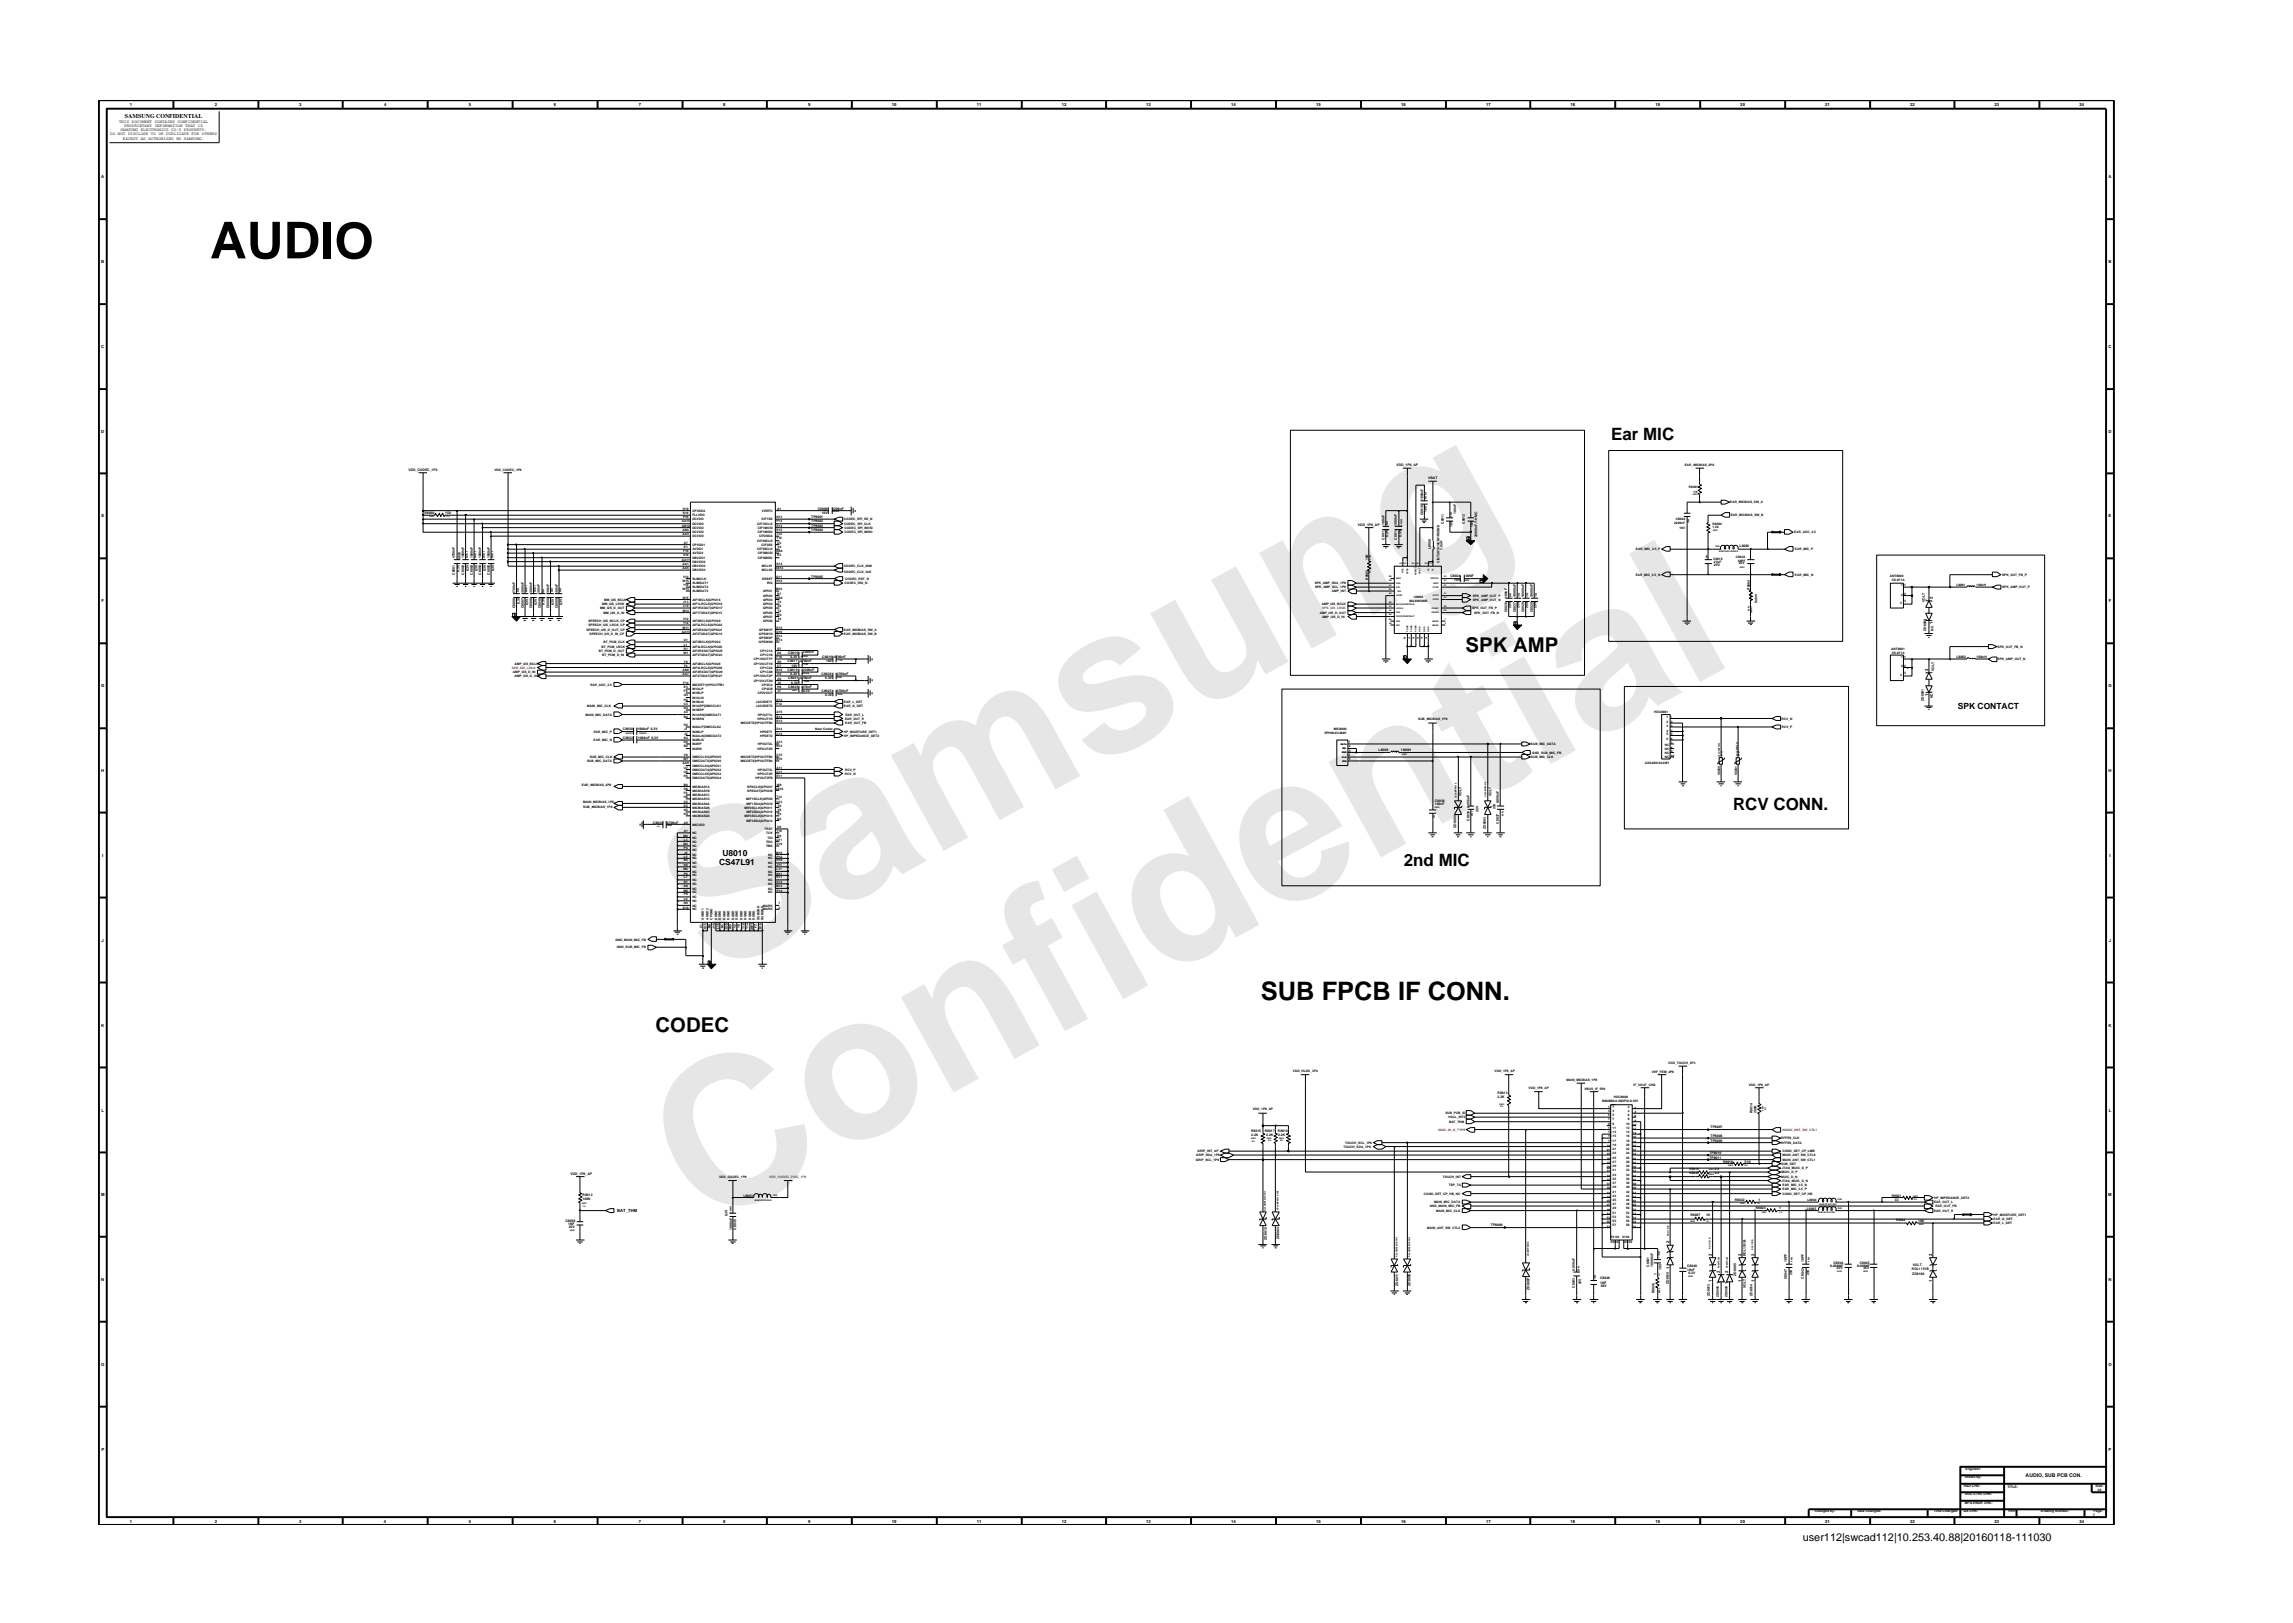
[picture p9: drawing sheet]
<svg xmlns="http://www.w3.org/2000/svg" width="297mm" height="210mm" viewBox="0 0 297 210" stroke-linecap="round" stroke-linejoin="round" font-family="sans-serif">
<defs><g id="words">
<g font-size="26.5" fill="#e6e6e6">
<text x="92.4" y="126.7" transform="rotate(-29 92.4 126.7)">Samsung</text>
<text x="91.1" y="159.4" transform="rotate(-29 91.1 159.4)">Confidential</text>
</g>
<text font-size="6.6" x="27.2" y="33.5">AUDIO</text>
<text font-size="3.3" x="163.4" y="129.5">SUB FPCB IF CONN.</text>
<g font-size="2.6">
<text x="189.9" y="84.5">SPK AMP</text>
<text x="84.9" y="133.7">CODEC</text>
</g>
<g font-size="2.2">
<text x="208.7" y="57">Ear MIC</text>
<text x="224.5" y="104.9">RCV CONN.</text>
<text x="181.9" y="112.2">2nd MIC</text>
</g>
<text font-size="1.4" x="233.5" y="199.7">user112|swcad112|10.253.40.88|20160118-111030</text>
<g font-size="1.1">
<text x="253.6" y="91.9">SPK CONTACT</text>
<text x="93.2" y="112">CS47L91</text>
<text x="93.6" y="110.9">U8010</text>
</g>
<text font-size=".8" x="16.2" y="15.3">SAMSUNG CONFIDENTIAL</text>
<text font-size=".7" x="262.4" y="191.4">AUDIO, SUB PCB CON.</text>
<g font-size=".5">
<text x="14.3" y="17.5">DO NOT DISCLOSE TO OR DUPLICATE FOR OTHERS</text>
<text x="15.4" y="15.9">THIS DOCUMENT CONTAINS CONFIDENTIAL</text>
<text x="15.6" y="17">SAMSUNG ELECTRONICS CO’S PROPERTY.</text>
<text x="16.1" y="16.4">PROPRIETARY INFORMATION THAT IS</text>
<text x="16.8" y="13.8">1</text>
<text x="27.8" y="13.8">2</text>
<text x="38.7" y="13.8">3</text>
<text x="49.7" y="13.8">4</text>
<text x="60.8" y="13.8">5</text>
<text x="71.8" y="13.8">6</text>
<text x="82.8" y="13.8">7</text>
<text x="93.7" y="13.8">8</text>
<text x="104.7" y="13.8">9</text>
<text x="115.5" y="13.8">10</text>
<text x="126.6" y="13.8">11</text>
<text x="137.6" y="13.8">12</text>
<text x="148.5" y="13.8">13</text>
<text x="159.5" y="13.8">14</text>
<text x="170.5" y="13.8">15</text>
<text x="181.5" y="13.8">16</text>
<text x="192.5" y="13.8">17</text>
<text x="203.4" y="13.8">18</text>
<text x="214.4" y="13.8">19</text>
<text x="225.4" y="13.8">20</text>
<text x="236.5" y="13.8">21</text>
<text x="247.5" y="13.8">22</text>
<text x="258.4" y="13.8">23</text>
<text x="269.4" y="13.8">24</text>
<text x="13.1" y="23.1">A</text>
<text x="15.9" y="18.1">EXCEPT AS AUTHORIZED BY SAMSUNG.</text>
<text x="273.1" y="23.1">A</text>
<text x="13.1" y="34.1">B</text>
<text x="273.1" y="34.1">B</text>
<text x="13.1" y="45.1">C</text>
<text x="273.1" y="45.1">C</text>
<text x="13.1" y="56.1">D</text>
<text x="273.1" y="56.1">D</text>
<text x="13.1" y="67">E</text>
<text x="273.1" y="67">E</text>
<text x="250.4" y="77.5" transform="rotate(-90 250.4 77.5)">2</text>
<text x="13.2" y="78">F</text>
<text x="250.4" y="80.9" transform="rotate(-90 250.4 80.9)">1</text>
<text x="273.2" y="78">F</text>
<text x="13.1" y="89">G</text>
<text x="249.8" y="86.9" transform="rotate(-90 249.8 86.9)">2</text>
<text x="273.1" y="89">G</text>
<text x="249.8" y="90.2" transform="rotate(-90 249.8 90.2)">1</text>
<text x="13.1" y="100.1">H</text>
<text x="273.1" y="100.1">H</text>
<text x="13.2" y="111">I</text>
<text x="273.3" y="111">I</text>
<text x="13.2" y="122">J</text>
<text x="273.2" y="122">J</text>
<text x="13.1" y="133">K</text>
<text x="273.1" y="133">K</text>
<text x="13.2" y="144">L</text>
<text x="273.2" y="144">L</text>
<text x="13.1" y="154.9">M</text>
<text x="273.1" y="154.9">M</text>
<text x="80" y="157">BAT_THM</text>
<text x="216.3" y="161" transform="rotate(-90 216.3 161)">2</text>
<text x="13.1" y="165.9">N</text>
<text x="216.3" y="164.4" transform="rotate(-90 216.3 164.4)">1</text>
<text x="221.8" y="166.1" transform="rotate(-90 221.8 166.1)">1</text>
<text x="221.8" y="162.7" transform="rotate(-90 221.8 162.7)">2</text>
<text x="222.8" y="166.4" transform="rotate(-90 222.8 166.4)">1</text>
<text x="222.8" y="164.9" transform="rotate(-90 222.8 164.9)">2</text>
<text x="223.9" y="166.4" transform="rotate(-90 223.9 166.4)">1</text>
<text x="223.9" y="164.9" transform="rotate(-90 223.9 164.9)">2</text>
<text x="225.6" y="166.1" transform="rotate(-90 225.6 166.1)">1</text>
<text x="225.6" y="162.7" transform="rotate(-90 225.6 162.7)">2</text>
<text x="227.3" y="166.1" transform="rotate(-90 227.3 166.1)">1</text>
<text x="227.3" y="162.7" transform="rotate(-90 227.3 162.7)">2</text>
<text x="250.3" y="166.1" transform="rotate(-90 250.3 166.1)">1</text>
<text x="250.3" y="162.7" transform="rotate(-90 250.3 162.7)">2</text>
<text x="273.1" y="165.9">N</text>
<text x="13.1" y="176.9">O</text>
<text x="273.1" y="176.9">O</text>
<text x="13.1" y="187.9">P</text>
<text x="273.1" y="187.9">P</text>
<text x="16.8" y="197.2">1</text>
<text x="27.8" y="197.2">2</text>
<text x="38.7" y="197.2">3</text>
<text x="49.7" y="197.2">4</text>
<text x="60.8" y="197.2">5</text>
<text x="71.8" y="197.2">6</text>
<text x="82.8" y="197.2">7</text>
<text x="93.7" y="197.2">8</text>
<text x="104.7" y="197.2">9</text>
<text x="115.5" y="197.2">10</text>
<text x="126.6" y="197.2">11</text>
<text x="137.6" y="197.2">12</text>
<text x="148.5" y="197.2">13</text>
<text x="159.5" y="197.2">14</text>
<text x="170.5" y="197.2">15</text>
<text x="181.5" y="197.2">16</text>
<text x="192.5" y="197.2">17</text>
<text x="203.4" y="197.2">18</text>
<text x="214.4" y="197.2">19</text>
<text x="225.4" y="197.2">20</text>
<text x="236.5" y="197.2">21</text>
<text x="247.5" y="197.2">22</text>
<text x="258.4" y="197.2">23</text>
<text x="269.4" y="197.2">24</text>
</g>
<g font-size=".4">
<text x="52.9" y="61">VDD_CODEC_1P2</text>
<text x="64" y="61">VDD_CODEC_1P8</text>
<text x="180.9" y="60.4">VDD_1P8_AP</text>
<text x="184.3" y="64.8" transform="rotate(-90 184.3 64.8)">1000nF</text>
<text x="185" y="62.1">VBAT</text>
<text x="218.3" y="60.4">EAR_MICBIAS_2P8</text>
<text x="218.8" y="63.3">R8001</text>
<text x="219.4" y="63.9">1K</text>
<text x="224.1" y="65.2">EAR_MICBIAS_SW_A</text>
<text x="55" y="66.6">R8000</text>
<text x="57.7" y="66.6">150</text>
<text x="88.3" y="67.7">AA15</text>
<text x="88.3" y="68.3">AB12</text>
<text x="88.4" y="68.8">AB6</text>
<text x="88.4" y="69.4">AA3</text>
<text x="88.5" y="66">D10</text>
<text x="88.5" y="66.6">K16</text>
<text x="88.5" y="67.1">P16</text>
<text x="88.5" y="71.6">F16</text>
<text x="88.6" y="70.5">A7</text>
<text x="88.6" y="71">E1</text>
<text x="89.7" y="71.3">AVDD1</text>
<text x="89.7" y="66.3">CPVDD2</text>
<text x="89.7" y="67.4">DCVDD</text>
<text x="89.7" y="66.9">FLLVDD</text>
<text x="89.7" y="71.8">AVDD2</text>
<text x="89.7" y="69.1">DCVDD</text>
<text x="89.7" y="68.5">DCVDD</text>
<text x="89.7" y="70.7">CPVDD1</text>
<text x="89.7" y="68">DCVDD</text>
<text x="89.7" y="69.6">DCVDD</text>
<text x="98.1" y="70.2">CIF2SCLK</text>
<text x="98.1" y="68">CIF1SCLK</text>
<text x="98.1" y="71.3">CIF3SCLK</text>
<text x="98.2" y="68.5">CIF1MOSI</text>
<text x="98.2" y="69.1">CIF1MISO</text>
<text x="98.2" y="71.8">CIF3MOSI</text>
<text x="98.3" y="69.6">CIF2SDA</text>
<text x="98.7" y="67.4">CIF1SS</text>
<text x="98.7" y="70.7">CIF3SS</text>
<text x="98.7" y="66.3">VREFC</text>
<text x="100.5" y="71.6">AB4</text>
<text x="100.6" y="67.1">N13</text>
<text x="100.6" y="68.3">R13</text>
<text x="100.6" y="68.8">R15</text>
<text x="100.6" y="67.7">P14</text>
<text x="100.6" y="69.4">T14</text>
<text x="100.6" y="69.9">T16</text>
<text x="100.7" y="66">G1</text>
<text x="100.7" y="70.5">U3</text>
<text x="100.7" y="71">V4</text>
<text x="105.1" y="67.2">TP8001</text>
<text x="105.1" y="67.7">TP8002</text>
<text x="105.1" y="68.3">TP8003</text>
<text x="105.1" y="68.8">TP8004</text>
<text x="105.9" y="66.1">C8000</text>
<text x="106.5" y="66.6">10V</text>
<text x="107.8" y="66.1">2200nF</text>
<text x="109.3" y="67.4">CODEC_SPI_SS_N</text>
<text x="109.3" y="68">CODEC_SPI_CLK</text>
<text x="109.4" y="68.5">CODEC_SPI_MOSI</text>
<text x="109.4" y="69.1">CODEC_SPI_MISO</text>
<text x="175.9" y="68.1">VDD_1P8_AP</text>
<text x="179.3" y="69.9" transform="rotate(-90 179.3 69.9)">C8013</text>
<text x="179.3" y="68" transform="rotate(-90 179.3 68)">100nF</text>
<text x="179.8" y="69.5" transform="rotate(-90 179.8 69.5)">6.3V</text>
<text x="180.9" y="69.9" transform="rotate(-90 180.9 69.9)">C8014</text>
<text x="180.9" y="68.1" transform="rotate(-90 180.9 68.1)">1000nF</text>
<text x="181.5" y="69.5" transform="rotate(-90 181.5 69.5)">6.3V</text>
<text x="184.3" y="66.7" transform="rotate(-90 184.3 66.7)">C8010</text>
<text x="184.9" y="66.3" transform="rotate(-90 184.9 66.3)">10V</text>
<text x="185.3" y="71.1" transform="rotate(-90 185.3 71.1)">L8000</text>
<text x="186.9" y="71.2" transform="rotate(-90 186.9 71.2)">1.0uH</text>
<text x="187" y="67.9" transform="rotate(-90 187 67.9)">C8011</text>
<text x="188.1" y="68.3" transform="rotate(-90 188.1 68.3)">10V</text>
<text x="188.6" y="66.6" transform="rotate(-90 188.6 66.6)">100nF</text>
<text x="189.7" y="67.9" transform="rotate(-90 189.7 67.9)">C8012</text>
<text x="190.8" y="68.3" transform="rotate(-90 190.8 68.3)">10V</text>
<text x="191.4" y="69.6" transform="rotate(-90 191.4 69.6)">22000nF,T-HMC</text>
<text x="211.9" y="71.3">EAR_MIC_3.5_P</text>
<text x="216.9" y="67.9">2200nF</text>
<text x="217.1" y="67.4">C8048</text>
<text x="217.6" y="68.5">10V</text>
<text x="221.9" y="68">R8002</text>
<text x="221.9" y="68.4">1.2k</text>
<text x="224.2" y="66.9">EAR_MICBIAS_SW_B</text>
<text x="225.4" y="70.9">L8006</text>
<text x="232.4" y="69.1">EAR_ADC_3.5</text>
<text x="232.5" y="71.3">EAR_MIC_P</text>
<text x="58.9" y="74.5" transform="rotate(-90 58.9 74.5)">C8001</text>
<text x="58.9" y="72.3" transform="rotate(-90 58.9 72.3)">4700nF</text>
<text x="59.5" y="74.1" transform="rotate(-90 59.5 74.1)">6.3V</text>
<text x="59.6" y="72.4" transform="rotate(-90 59.6 72.4)">0805</text>
<text x="60.1" y="74.5" transform="rotate(-90 60.1 74.5)">C8002</text>
<text x="60.1" y="72.3" transform="rotate(-90 60.1 72.3)">1000nF</text>
<text x="60.7" y="74" transform="rotate(-90 60.7 74)">6.3V</text>
<text x="61.2" y="74.5" transform="rotate(-90 61.2 74.5)">C8003</text>
<text x="61.2" y="72.3" transform="rotate(-90 61.2 72.3)">1000nF</text>
<text x="61.8" y="74" transform="rotate(-90 61.8 74)">6.3V</text>
<text x="62.3" y="74.5" transform="rotate(-90 62.3 74.5)">C8004</text>
<text x="62.3" y="72.3" transform="rotate(-90 62.3 72.3)">1000nF</text>
<text x="62.9" y="74" transform="rotate(-90 62.9 74)">6.3V</text>
<text x="63.4" y="74.5" transform="rotate(-90 63.4 74.5)">C8005</text>
<text x="63.4" y="72.3" transform="rotate(-90 63.4 72.3)">1000nF</text>
<text x="64" y="74" transform="rotate(-90 64 74)">6.3V</text>
<text x="66.7" y="76.9" transform="rotate(-90 66.7 76.9)">4700nF</text>
<text x="67.8" y="76.9" transform="rotate(-90 67.8 76.9)">1000nF</text>
<text x="68.9" y="76.9" transform="rotate(-90 68.9 76.9)">1000nF</text>
<text x="69.9" y="76.9" transform="rotate(-90 69.9 76.9)">100nF</text>
<text x="71.1" y="76.9" transform="rotate(-90 71.1 76.9)">100nF</text>
<text x="72.2" y="76.9" transform="rotate(-90 72.2 76.9)">100nF</text>
<text x="78.3" y="77.8">MM_I2S_BCLK</text>
<text x="88.3" y="72.7">AA11</text>
<text x="88.4" y="76.5">W13</text>
<text x="88.4" y="75.4">W15</text>
<text x="88.4" y="73.2">AA1</text>
<text x="88.4" y="73.8">AA5</text>
<text x="88.5" y="77.6">N15</text>
<text x="88.5" y="76">Y16</text>
<text x="88.5" y="74.9">V14</text>
<text x="88.5" y="72.1">V16</text>
<text x="89.7" y="77.8">AIF1BCLK|GPIO16</text>
<text x="89.7" y="76.2">SLIMDAT2</text>
<text x="89.7" y="76.7">SLIMDAT3</text>
<text x="89.7" y="75.7">SLIMDAT1</text>
<text x="89.7" y="75.1">SLIMCLK</text>
<text x="89.7" y="72.4">DBVDD1</text>
<text x="89.7" y="73.5">DBVDD3</text>
<text x="89.7" y="72.9">DBVDD2</text>
<text x="89.7" y="74">DBVDD3</text>
<text x="98.2" y="72.4">CIF3MISO</text>
<text x="98.7" y="73.5">MCLK1</text>
<text x="98.7" y="74">MCLK2</text>
<text x="98.7" y="75.1">RESET</text>
<text x="98.8" y="76.7">GPIO1</text>
<text x="98.8" y="77.3">GPIO2</text>
<text x="98.8" y="77.8">GPIO3</text>
<text x="99.4" y="75.7">IRQ</text>
<text x="100.4" y="73.8">AB14</text>
<text x="100.5" y="77.6">AB2</text>
<text x="100.6" y="76.5">M16</text>
<text x="100.6" y="74.9">G11</text>
<text x="100.6" y="75.4">H12</text>
<text x="100.6" y="73.2">K14</text>
<text x="100.7" y="77.1">R7</text>
<text x="100.7" y="72.1">R3</text>
<text x="105.1" y="74.9">TP8005</text>
<text x="109.3" y="74.2">CODEC_CLK_32K</text>
<text x="109.3" y="73.5">CODEC_CLK_26M</text>
<text x="109.4" y="75.7">CODEC_IRQ_N</text>
<text x="109.5" y="75.1">CODEC_RST_N</text>
<text x="170.3" y="75.7">SPK_AMP_SDA_1P8</text>
<text x="170.4" y="76.2">SPK_AMP_SCL_1P8</text>
<text x="172.5" y="76.7">AMP_INT</text>
<text x="177.2" y="75.1" transform="rotate(-90 177.2 75.1)">R8003</text>
<text x="177.2" y="72.6" transform="rotate(-90 177.2 72.6)">10K</text>
<text x="182.6" y="78">MAX98506B</text>
<text x="183.1" y="77.5">U8008</text>
<text x="186.5" y="72.9" transform="rotate(-90 186.5 72.9)">CIGT201610UM1R0SNE</text>
<text x="187.9" y="74.8">C8024</text>
<text x="188.4" y="75.3">10V</text>
<text x="189.6" y="74.8">100NF</text>
<text x="190.8" y="77.3">SPK_AMP_OUT_P</text>
<text x="190.8" y="77.8">SPK_AMP_OUT_N</text>
<text x="195.3" y="77.5" transform="rotate(-90 195.3 77.5)">100nF</text>
<text x="196.4" y="77.4" transform="rotate(-90 196.4 77.4)">10000nF</text>
<text x="197.5" y="77.4" transform="rotate(-90 197.5 77.4)">10000nF</text>
<text x="198.6" y="77.4" transform="rotate(-90 198.6 77.4)">10000nF</text>
<text x="211.9" y="74.6">EAR_MIC_3.5_N</text>
<text x="221.9" y="72.5">C8018</text>
<text x="222" y="73.3">25V</text>
<text x="222" y="72.9">27pF</text>
<text x="224.9" y="72.3">C8022</text>
<text x="225.1" y="72.8">33PF</text>
<text x="225.2" y="73.1">25V</text>
<text x="226.7" y="76.4" transform="rotate(-90 226.7 76.4)">R8004</text>
<text x="232.5" y="74.6">EAR_MIC_N</text>
<text x="244.8" y="74.8">ANT8000</text>
<text x="245.1" y="75.3">CS-071A</text>
<text x="246.3" y="75.9">1</text>
<text x="246.3" y="77.2">2</text>
<text x="246.7" y="78">3</text>
<text x="246.7" y="76">1</text>
<text x="246.7" y="77.1">2</text>
<text x="253.4" y="75.9">L8001</text>
<text x="256.1" y="75.9">100nH</text>
<text x="259.4" y="76.2">SPK_AMP_OUT_P</text>
<text x="259.4" y="74.6">SPK_OUT_FB_P</text>
<text x="66.7" y="78.8" transform="rotate(-90 66.7 78.8)">C8006</text>
<text x="67.3" y="78.3" transform="rotate(-90 67.3 78.3)">6.3V</text>
<text x="67.8" y="78.8" transform="rotate(-90 67.8 78.8)">C8007</text>
<text x="68.4" y="78.4" transform="rotate(-90 68.4 78.4)">6.3V</text>
<text x="68.9" y="78.8" transform="rotate(-90 68.9 78.8)">C8008</text>
<text x="69.5" y="78.4" transform="rotate(-90 69.5 78.4)">6.3V</text>
<text x="70" y="78.8" transform="rotate(-90 70 78.8)">C8049</text>
<text x="70.5" y="78.3" transform="rotate(-90 70.5 78.3)">6.3V</text>
<text x="71.1" y="78.8" transform="rotate(-90 71.1 78.8)">C8050</text>
<text x="71.7" y="78.4" transform="rotate(-90 71.7 78.4)">6.3V</text>
<text x="72.2" y="78.8" transform="rotate(-90 72.2 78.8)">C8009</text>
<text x="72.8" y="78.4" transform="rotate(-90 72.8 78.4)">6.3V</text>
<text x="76" y="81.7">SPEECH_I2S_D_OUT_CP</text>
<text x="76.2" y="80.6">SPEECH_I2S_BCLK_CP</text>
<text x="76.2" y="81.1">SPEECH_I2S_LRCK_CP</text>
<text x="76.4" y="82.2">SPEECH_I2S_D_IN_CP</text>
<text x="77.7" y="78.9">MM_I2S_D_OUT</text>
<text x="77.9" y="83.9">BT_PCM_LRCK</text>
<text x="78" y="78.4">MM_I2S_LRCK</text>
<text x="78.2" y="83.3">BT_PCM_CLK</text>
<text x="78.2" y="79.5">MM_I2S_D_IN</text>
<text x="88.3" y="82">AA13</text>
<text x="88.4" y="81.5">W11</text>
<text x="88.4" y="79.3">M14</text>
<text x="88.5" y="80.9">Y12</text>
<text x="88.5" y="80.4">V12</text>
<text x="88.5" y="78.7">L13</text>
<text x="88.5" y="78.2">J13</text>
<text x="88.6" y="83.1">U1</text>
<text x="88.6" y="83.7">L1</text>
<text x="89.7" y="79.5">AIF1TXDAT|GPIO15</text>
<text x="89.7" y="83.9">AIF3LRCLK|GPIO26</text>
<text x="89.7" y="78.9">AIF1RXDAT|GPIO17</text>
<text x="89.7" y="81.1">AIF2LRCLK|GPIO22</text>
<text x="89.7" y="81.7">AIF2RXDAT|GPIO21</text>
<text x="89.7" y="78.4">AIF1LRCLK|GPIO18</text>
<text x="89.7" y="80.6">AIF2BCLK|GPIO20</text>
<text x="89.7" y="83.3">AIF3BCLK|GPIO24</text>
<text x="89.7" y="82.2">AIF2TXDAT|GPIO19</text>
<text x="98.3" y="82.2">GPSW1N</text>
<text x="98.3" y="83.3">GPSW2N</text>
<text x="98.3" y="81.7">GPSW1P</text>
<text x="98.3" y="82.8">GPSW2P</text>
<text x="98.8" y="80.6">GPIO8</text>
<text x="98.8" y="79.5">GPIO6</text>
<text x="98.8" y="78.4">GPIO4</text>
<text x="98.8" y="80">GPIO7</text>
<text x="98.8" y="78.9">GPIO5</text>
<text x="100.6" y="83.1">G13</text>
<text x="100.6" y="82">D16</text>
<text x="100.6" y="82.6">H14</text>
<text x="100.6" y="81.5">E15</text>
<text x="100.6" y="79.8">W3</text>
<text x="100.7" y="80.4">Y4</text>
<text x="100.7" y="78.7">V2</text>
<text x="100.7" y="79.3">T2</text>
<text x="100.7" y="78.2">T4</text>
<text x="109.3" y="82.2">EAR_MICBIAS_SW_B</text>
<text x="109.3" y="81.7">EAR_MICBIAS_SW_A</text>
<text x="171" y="79.5">AMP_I2S_D_OUT</text>
<text x="171.2" y="78.4">AMP_I2S_BCLK</text>
<text x="171.3" y="80">AMP_I2S_D_IN</text>
<text x="190.7" y="78.9">SPK_OUT_FB_P</text>
<text x="191" y="79.5">SPK_OUT_FB_N</text>
<text x="195.3" y="79.3" transform="rotate(-90 195.3 79.3)">C8026</text>
<text x="195.8" y="78.8" transform="rotate(-90 195.8 78.8)">25V</text>
<text x="196.4" y="79.3" transform="rotate(-90 196.4 79.3)">C8027</text>
<text x="196.9" y="78.8" transform="rotate(-90 196.9 78.8)">25V</text>
<text x="197.5" y="79.3" transform="rotate(-90 197.5 79.3)">C8028</text>
<text x="198" y="78.8" transform="rotate(-90 198 78.8)">25V</text>
<text x="198.6" y="79.3" transform="rotate(-90 198.6 79.3)">C8029</text>
<text x="199.1" y="78.8" transform="rotate(-90 199.1 78.8)">25V</text>
<text x="227.6" y="78.2" transform="rotate(-90 227.6 78.2)">0ohm</text>
<text x="246.2" y="78.2">3</text>
<text x="249.4" y="78" transform="rotate(-90 249.4 78)">VOLT</text>
<text x="249.5" y="81.7" transform="rotate(-90 249.5 81.7)">ZD8000</text>
<text x="250.5" y="81.7" transform="rotate(-90 250.5 81.7)">NC</text>
<text x="258.8" y="83.9">SPK_OUT_FB_N</text>
<text x="66.4" y="87.2">AMP_I2S_D_IN</text>
<text x="66.7" y="87.7">AMP_I2S_D_OUT</text>
<text x="66.7" y="86.1">AMP_I2S_BCLK</text>
<text x="76.5" y="88.8">EAR_ADC_3.5</text>
<text x="77.6" y="84.4">BT_PCM_D_OUT</text>
<text x="78" y="85">BT_PCM_D_IN</text>
<text x="88.4" y="87">AB8</text>
<text x="88.4" y="87.5">AA7</text>
<text x="88.5" y="88.6">F14</text>
<text x="88.5" y="84.8">W1</text>
<text x="88.6" y="84.2">R1</text>
<text x="88.6" y="89.1">E3</text>
<text x="88.6" y="85.9">Y6</text>
<text x="88.6" y="89.7">F4</text>
<text x="88.6" y="86.4">T6</text>
<text x="89.7" y="89.4">IN1ALP</text>
<text x="89.7" y="88.8">MICDET1|HPOUTFB1</text>
<text x="89.7" y="86.1">AIF4BCLK|GPIO28</text>
<text x="89.7" y="85">AIF3TXDAT|GPIO23</text>
<text x="89.7" y="84.4">AIF3RXDAT|GPIO25</text>
<text x="89.7" y="89.9">IN1BLP</text>
<text x="89.7" y="86.6">AIF4LRCLK|GPIO30</text>
<text x="89.7" y="87.2">AIF4RXDAT|GPIO29</text>
<text x="89.7" y="87.7">AIF4TXDAT|GPIO27</text>
<text x="97.6" y="86.1">CP1VOUT1N</text>
<text x="97.6" y="88.3">CP1VOUT2N</text>
<text x="97.7" y="85.5">CP1VOUT1P</text>
<text x="97.7" y="87.7">CP1VOUT2P</text>
<text x="98.2" y="89.9">CP2VOUT</text>
<text x="98.5" y="84.4">CP1C1A</text>
<text x="98.5" y="85">CP1C1B</text>
<text x="98.5" y="86.6">CP1C2A</text>
<text x="98.5" y="87.2">CP1C2B</text>
<text x="98.7" y="89.4">CP2CB</text>
<text x="98.7" y="88.8">CP2CA</text>
<text x="100.6" y="87">B10</text>
<text x="100.6" y="85.3">F10</text>
<text x="100.7" y="84.8">D8</text>
<text x="100.7" y="86.4">C7</text>
<text x="100.7" y="87.5">C9</text>
<text x="100.7" y="89.1">H8</text>
<text x="100.7" y="88.1">A9</text>
<text x="100.7" y="84.2">E7</text>
<text x="100.7" y="85.9">E9</text>
<text x="100.7" y="89.7">J7</text>
<text x="100.7" y="88.6">J9</text>
<text x="102" y="86.9">C8019</text>
<text x="102" y="85.8">C8017</text>
<text x="102.1" y="84.7">C8015</text>
<text x="102.1" y="89.1">C8023</text>
<text x="102.1" y="88">C8021</text>
<text x="102.4" y="85.3">6.3V</text>
<text x="102.4" y="87.5">6.3V</text>
<text x="102.5" y="88.6">6.3V</text>
<text x="102.5" y="86.4">10V</text>
<text x="103.7" y="85.8">4700nF</text>
<text x="103.7" y="88">4700nF</text>
<text x="103.9" y="89.1">470nF</text>
<text x="104" y="84.6">2200nF</text>
<text x="104" y="86.9">2200nF</text>
<text x="104" y="89.7">6.3V</text>
<text x="106.4" y="87.5">C8020</text>
<text x="106.4" y="89.7">C8025</text>
<text x="106.5" y="85.3">C8016 4700nF</text>
<text x="106.9" y="88">6.3V</text>
<text x="107" y="85.8">10V</text>
<text x="108.4" y="87.5">4700nF</text>
<text x="108.4" y="89.7">4700nF</text>
<text x="245" y="84.2">ANT8001</text>
<text x="245.1" y="84.7">CS-071A</text>
<text x="246.2" y="87.5">3</text>
<text x="246.3" y="85.3">1 1</text>
<text x="246.3" y="86.5">2</text>
<text x="246.7" y="87.4">3</text>
<text x="246.7" y="86.4">2</text>
<text x="250.6" y="86.9" transform="rotate(-90 250.6 86.9)">VOLT</text>
<text x="253.4" y="85.2">L8002</text>
<text x="256.1" y="85.2">100nH</text>
<text x="258.8" y="85.5">SPK_AMP_OUT_N</text>
<text x="75.9" y="92.7">MAIN_MIC_DATA</text>
<text x="76.1" y="91.6">MAIN_MIC_CLK</text>
<text x="76.9" y="94.9">EAR_MIC_P</text>
<text x="80.7" y="94.6">C8030</text>
<text x="80.7" y="95.7">C8032</text>
<text x="82.6" y="94.6">1000nF 6.3V</text>
<text x="82.7" y="95.7">1000nF 6.3V</text>
<text x="88.6" y="90.2">G3</text>
<text x="88.6" y="91.9">D4</text>
<text x="88.6" y="91.3">C3</text>
<text x="88.6" y="93">B4</text>
<text x="88.6" y="95.7">K2</text>
<text x="88.6" y="94.1">H2</text>
<text x="88.6" y="90.8">H4</text>
<text x="88.6" y="92.4">A3</text>
<text x="88.6" y="94.6">J1</text>
<text x="88.6" y="95.2">J3</text>
<text x="89.7" y="93.2">IN1BRN</text>
<text x="89.7" y="92.1">IN1BRP</text>
<text x="89.7" y="91.6">IN1ARP|DMICCLK1</text>
<text x="89.7" y="94.9">IN2BLP</text>
<text x="89.7" y="95.4">IN2ALN|DMICDAT2</text>
<text x="89.7" y="90.5">IN1ALN</text>
<text x="89.7" y="94.3">IN2ALP|DMICCLK2</text>
<text x="89.7" y="91">IN1BLN</text>
<text x="89.7" y="92.7">IN1ARN|DMICDAT1</text>
<text x="96" y="93.8">MICDET2|HPOUTFB2</text>
<text x="97.9" y="91.6">JACKDET2</text>
<text x="97.9" y="91">JACKDET1</text>
<text x="98.1" y="93.2">HPOUT1R</text>
<text x="98.2" y="92.7">HPOUT1L</text>
<text x="98.5" y="94.9">HPDET1</text>
<text x="98.5" y="95.4">HPDET2</text>
<text x="100.6" y="90.8">D12</text>
<text x="100.6" y="94.6">D14</text>
<text x="100.6" y="95.2">C13</text>
<text x="100.6" y="93">B14</text>
<text x="100.6" y="92.4">A15</text>
<text x="100.6" y="93.5">E13</text>
<text x="100.6" y="91.3">F12</text>
<text x="105.6" y="94.6">Near Codec</text>
<text x="106.9" y="90.2">6.3V</text>
<text x="109.3" y="95.4">HP_IMPEDANCE_DET2</text>
<text x="109.3" y="91">EAR_L_DET</text>
<text x="109.3" y="91.6">EAR_G_DET</text>
<text x="109.3" y="94.9">HP_MOISTURE_DET1</text>
<text x="109.5" y="93.2">EAR_OUT_R</text>
<text x="109.5" y="93.8">EAR_OUT_FB</text>
<text x="109.5" y="92.7">EAR_OUT_L</text>
<text x="171.6" y="95.1">SPH0641LM4H</text>
<text x="172.8" y="94.6">MIC8000</text>
<text x="183.7" y="93.2">SUB_MICBIAS_1P8</text>
<text x="214.3" y="92.3">HDC8001</text>
<text x="215.9" y="93.1">1 1</text>
<text x="215.9" y="94.2">3</text>
<text x="215.9" y="95.3">5</text>
<text x="215.9" y="93.7">2</text>
<text x="215.9" y="94.8">4</text>
<text x="215.9" y="95.9">6</text>
<text x="216.5" y="93.7">2</text>
<text x="216.5" y="94.8">4</text>
<text x="216.5" y="95.9">6</text>
<text x="216.5" y="94.2">3</text>
<text x="216.5" y="95.3">5</text>
<text x="230.8" y="93.2">RCV_N</text>
<text x="230.8" y="94.3">RCV_P</text>
<text x="249.2" y="90.8" transform="rotate(-90 249.2 90.8)">ZD8001</text>
<text x="250.4" y="90.5" transform="rotate(-90 250.4 90.5)">NC</text>
<text x="75.4" y="101.9">EAR_MICBIAS_2P8</text>
<text x="76" y="98.7">SUB_MIC_DATA</text>
<text x="76.4" y="98.2">SUB_MIC_CLK</text>
<text x="76.9" y="96">EAR_MIC_N</text>
<text x="88.4" y="99">AA9</text>
<text x="88.5" y="98.5">W7</text>
<text x="88.6" y="96.3">D2</text>
<text x="88.6" y="96.8">B2</text>
<text x="88.6" y="101.8">B6</text>
<text x="88.6" y="100.1">U5</text>
<text x="88.6" y="100.7">R5</text>
<text x="88.6" y="99.6">U7</text>
<text x="88.6" y="97.9">V6</text>
<text x="89.7" y="97.1">IN2RN</text>
<text x="89.7" y="96.5">IN2RP</text>
<text x="89.7" y="98.2">DMICCLK3|GPIO35</text>
<text x="89.7" y="100.3">DMICCLK5|GPIO33</text>
<text x="89.7" y="100.9">DMICDAT5|GPIO34</text>
<text x="89.7" y="96">IN2BLN</text>
<text x="89.7" y="98.7">DMICDAT3|GPIO36</text>
<text x="89.7" y="99.8">DMICDAT4|GPIO32</text>
<text x="89.7" y="99.3">DMICCLK4|GPIO31</text>
<text x="96" y="98.2">MICDET3|HPOUTFB3</text>
<text x="96" y="98.7">MICDET4|HPOUTFB4</text>
<text x="97.9" y="100.9">HPOUT3FB</text>
<text x="98.1" y="100.3">HPOUT3R</text>
<text x="98.1" y="97.1">HPOUT2R</text>
<text x="98.2" y="99.8">HPOUT3L</text>
<text x="98.2" y="96.5">HPOUT2L</text>
<text x="100.6" y="98.5">B16</text>
<text x="100.6" y="100.1">C11</text>
<text x="100.6" y="97.9">C15</text>
<text x="100.6" y="96.8">B12</text>
<text x="100.6" y="99.6">A11</text>
<text x="100.6" y="96.3">A13</text>
<text x="100.6" y="100.7">E11</text>
<text x="100.6" y="101.8">W9</text>
<text x="109.5" y="100.3">RCV_N</text>
<text x="109.5" y="99.8">RCV_P</text>
<text x="174.7" y="97.9">4</text>
<text x="174.7" y="97.4">3</text>
<text x="174.7" y="96.8">2</text>
<text x="174.7" y="98.5">5</text>
<text x="174.7" y="96.3">1</text>
<text x="178.6" y="97.3">L8008</text>
<text x="181.5" y="97.3">100NH</text>
<text x="198.3" y="98.2">SUB_MIC_CLK</text>
<text x="198.3" y="96.5">SUB_MIC_DATA</text>
<text x="198.5" y="97.6">GND_SUB_MIC_FB</text>
<text x="213.1" y="99">AXG206144AW1</text>
<text x="215.7" y="98.2">NC</text>
<text x="215.7" y="96.6">NC</text>
<text x="215.7" y="97.1">NC</text>
<text x="215.7" y="97.7">NC</text>
<text x="216.4" y="98.1">10</text>
<text x="216.4" y="96.4">7</text>
<text x="216.4" y="97">8</text>
<text x="216.4" y="97.5">9</text>
<text x="222.8" y="100.4" transform="rotate(-90 222.8 100.4)">V8000</text>
<text x="225" y="100.4" transform="rotate(-90 225 100.4)">V8001</text>
<text x="75.6" y="104.1">MAIN_MICBIAS_1P8</text>
<text x="75.6" y="104.7">SUB_MICBIAS_1P8</text>
<text x="84.6" y="106.7">C8034</text>
<text x="86.4" y="106.7">4700nF</text>
<text x="88.6" y="105.1">G5</text>
<text x="88.6" y="102.3">D6</text>
<text x="88.6" y="104">C5</text>
<text x="88.6" y="105.6">K4</text>
<text x="88.6" y="103.4">H6</text>
<text x="88.6" y="106.7">A5</text>
<text x="88.6" y="107.8">A1</text>
<text x="88.6" y="104.5">E5</text>
<text x="88.6" y="102.9">F6</text>
<text x="89.7" y="104.7">MICBIAS2B</text>
<text x="89.7" y="102">MICBIAS1A</text>
<text x="89.7" y="102.5">MICBIAS1B</text>
<text x="89.7" y="104.2">MICBIAS2A</text>
<text x="89.7" y="105.3">MICBIAS2C</text>
<text x="89.7" y="105.8">MICBIAS2D</text>
<text x="89.7" y="103.6">MICBIAS1D</text>
<text x="89.7" y="103.1">MICBIAS1C</text>
<text x="89.7" y="106.9">MICVDD</text>
<text x="96.4" y="105.8">MIF3SCLK|GPIO13</text>
<text x="96.4" y="104.7">MIF2SCLK|GPIO11</text>
<text x="96.7" y="103.6">MIF1SCLK|GPIO9</text>
<text x="96.7" y="106.4">MIF3SDA|GPIO14</text>
<text x="96.7" y="105.3">MIF2SDA|GPIO12</text>
<text x="96.7" y="104.2">MIF1SDA|GPIO10</text>
<text x="96.8" y="102">SPKCLK|GPIO37</text>
<text x="96.8" y="102.5">SPKDAT|GPIO38</text>
<text x="99" y="107.5">TRST</text>
<text x="100.4" y="102.3">AB10</text>
<text x="100.6" y="104">U13</text>
<text x="100.6" y="107.8">T10</text>
<text x="100.6" y="103.4">T12</text>
<text x="100.7" y="106.2">N3</text>
<text x="100.7" y="107.3">U9</text>
<text x="100.7" y="105.6">P2</text>
<text x="100.7" y="105.1">V8</text>
<text x="100.7" y="104.5">T8</text>
<text x="185.9" y="103.9">C8038</text>
<text x="185.9" y="104.3">100nF</text>
<text x="188.6" y="107.2" transform="rotate(-90 188.6 107.2)">ZD8002</text>
<text x="189.3" y="103.2" transform="rotate(-90 189.3 103.2)">VOLT</text>
<text x="190.4" y="106.3" transform="rotate(-90 190.4 106.3)">C8036</text>
<text x="190.4" y="104.6" transform="rotate(-90 190.4 104.6)">0.056nF</text>
<text x="191.5" y="105.2" transform="rotate(-90 191.5 105.2)">25V</text>
<text x="192.5" y="107.4" transform="rotate(-90 192.5 107.4)">ZD8003</text>
<text x="193.2" y="103.2" transform="rotate(-90 193.2 103.2)">VOLT</text>
<text x="193.7" y="104.8" transform="rotate(-90 193.7 104.8)">25V</text>
<text x="194.2" y="106.7" transform="rotate(-90 194.2 106.7)">C8037</text>
<text x="194.2" y="104.1" transform="rotate(-90 194.2 104.1)">0.056nF</text>
<text x="88.6" y="108.4">M2</text>
<text x="88.6" y="109.5">M4</text>
<text x="88.6" y="112.7">M6</text>
<text x="88.6" y="112.2">K6</text>
<text x="88.6" y="111.6">N5</text>
<text x="88.6" y="110">P4</text>
<text x="88.6" y="113.3">P6</text>
<text x="88.6" y="113.8">L7</text>
<text x="88.6" y="108.9">L3</text>
<text x="88.6" y="111.1">L5</text>
<text x="88.6" y="110.6">J5</text>
<text x="89.7" y="108.6">NC</text>
<text x="89.7" y="109.7">NC</text>
<text x="89.7" y="112.4">NC</text>
<text x="89.7" y="111.9">NC</text>
<text x="89.7" y="110.2">NC</text>
<text x="89.7" y="113">NC</text>
<text x="89.7" y="113.5">NC</text>
<text x="89.7" y="110.8">NC</text>
<text x="89.7" y="109.1">NC</text>
<text x="89.7" y="111.3">NC</text>
<text x="89.7" y="108">NC</text>
<text x="99.2" y="109.7">TMS</text>
<text x="99.2" y="109.1">TDO</text>
<text x="99.3" y="108">TCK</text>
<text x="99.4" y="108.6">TDI</text>
<text x="99.5" y="110.8">NC</text>
<text x="99.5" y="113">NC</text>
<text x="99.5" y="113.5">NC</text>
<text x="99.5" y="111.3">NC</text>
<text x="99.5" y="112.4">NC</text>
<text x="99.5" y="111.9">NC</text>
<text x="100.6" y="110.6">M10</text>
<text x="100.6" y="113.3">N11</text>
<text x="100.6" y="113.8">R11</text>
<text x="100.6" y="111.6">H10</text>
<text x="100.6" y="108.9">U11</text>
<text x="100.6" y="111.1">P10</text>
<text x="100.6" y="109.5">V10</text>
<text x="100.6" y="112.7">L11</text>
<text x="100.6" y="112.2">J11</text>
<text x="100.7" y="108.4">R9</text>
<text x="88.5" y="117.7">K10</text>
<text x="88.6" y="115.5">M8</text>
<text x="88.6" y="114.9">K8</text>
<text x="88.6" y="114.4">N7</text>
<text x="88.6" y="117.1">N9</text>
<text x="88.6" y="116">P8</text>
<text x="88.6" y="116.6">L9</text>
<text x="89.7" y="115.2">NC</text>
<text x="89.7" y="114.1">NC</text>
<text x="89.7" y="116.8">NC</text>
<text x="89.7" y="115.7">NC</text>
<text x="89.7" y="116.3">NC</text>
<text x="89.7" y="114.6">NC</text>
<text x="89.7" y="117.4">NC</text>
<text x="89.7" y="117.9">NC</text>
<text x="91.2" y="119.2" transform="rotate(-90 91.2 119.2)">AGND1</text>
<text x="91.8" y="119.2" transform="rotate(-90 91.8 119.2)">AGND2</text>
<text x="92.3" y="119.2" transform="rotate(-90 92.3 119.2)">CPGND</text>
<text x="92.9" y="119.2" transform="rotate(-90 92.9 119.2)">DGND</text>
<text x="93.4" y="119.2" transform="rotate(-90 93.4 119.2)">DGND</text>
<text x="94" y="119.2" transform="rotate(-90 94 119.2)">DGND</text>
<text x="94.5" y="119.2" transform="rotate(-90 94.5 119.2)">DGND</text>
<text x="95.1" y="119.2" transform="rotate(-90 95.1 119.2)">DGND</text>
<text x="95.6" y="119.2" transform="rotate(-90 95.6 119.2)">DGND</text>
<text x="96.2" y="119.2" transform="rotate(-90 96.2 119.2)">DGND</text>
<text x="96.7" y="119.2" transform="rotate(-90 96.7 119.2)">DGND</text>
<text x="97.3" y="119.2" transform="rotate(-90 97.3 119.2)">DGND</text>
<text x="97.8" y="119.2" transform="rotate(-90 97.8 119.2)">DGND</text>
<text x="98.4" y="119.2" transform="rotate(-90 98.4 119.2)">SUBGND</text>
<text x="98.9" y="117.4">MARK</text>
<text x="98.9" y="117.9">MARK</text>
<text x="98.9" y="119.2" transform="rotate(-90 98.9 119.2)">SUBGND</text>
<text x="99.5" y="115.2">NC</text>
<text x="99.5" y="114.1">NC</text>
<text x="99.5" y="115.7">NC</text>
<text x="99.5" y="114.6">NC</text>
<text x="100.6" y="114.9">M12</text>
<text x="100.6" y="114.4">K12</text>
<text x="100.6" y="115.5">P12</text>
<text x="100.8" y="117.1">1</text>
<text x="100.8" y="117.7">2</text>
<text x="79.7" y="121.8">GND_MAIN_MIC_FB</text>
<text x="79.9" y="122.9">GND_SUB_MIC_FB</text>
<text x="90.9" y="120.3" transform="rotate(-90 90.9 120.3)">C1</text>
<text x="91.5" y="120.4" transform="rotate(-90 91.5 120.4)">G15</text>
<text x="92" y="120.3" transform="rotate(-90 92 120.3)">B8</text>
<text x="92.6" y="120.3" transform="rotate(-90 92.6 120.3)">J15</text>
<text x="93.1" y="120.4" transform="rotate(-90 93.1 120.4)">L15</text>
<text x="93.7" y="120.3" transform="rotate(-90 93.7 120.3)">N1</text>
<text x="94.2" y="120.4" transform="rotate(-90 94.2 120.4)">U15</text>
<text x="94.8" y="120.3" transform="rotate(-90 94.8 120.3)">W5</text>
<text x="95.3" y="120.3" transform="rotate(-90 95.3 120.3)">Y2</text>
<text x="95.9" y="120.3" transform="rotate(-90 95.9 120.3)">Y8</text>
<text x="96.4" y="120.4" transform="rotate(-90 96.4 120.4)">Y10</text>
<text x="97" y="120.4" transform="rotate(-90 97 120.4)">Y14</text>
<text x="97.5" y="120.5" transform="rotate(-90 97.5 120.5)">AB16</text>
<text x="98.1" y="120.2" transform="rotate(-90 98.1 120.2)">F2</text>
<text x="98.6" y="120.4" transform="rotate(-90 98.6 120.4)">H16</text>
<text x="216.1" y="137.8">VDD_TOUCH_3P3</text>
<text x="162.3" y="143.8">VDD_1P8_AP</text>
<text x="167.5" y="138.9">VDD_HLDO_3P4</text>
<text x="193.6" y="138.9">VDD_1P8_AP</text>
<text x="194" y="142.3">2.2K</text>
<text x="194" y="141.7">R8013</text>
<text x="198" y="141.1">VDD_1P8_AP</text>
<text x="202.9" y="140">MAIN_MICBIAS_1P8</text>
<text x="205.3" y="141.1">VBUS_IF_5P0</text>
<text x="207.5" y="142.8">BM28B0.6-58DP/2-0.35V</text>
<text x="208.3" y="143.5">1</text>
<text x="208.9" y="143.5">1</text>
<text x="209.1" y="142.3">HDC8000</text>
<text x="210.9" y="143.5">2</text>
<text x="211.6" y="140.6">IF_VOUT_CHG</text>
<text x="211.7" y="143.6">2</text>
<text x="214" y="138.9">VRF_FEM_2P8</text>
<text x="226.6" y="140.6">VDD_1P8_AP</text>
<text x="155" y="149.8">GRIP_SDA_1P8</text>
<text x="155.1" y="149.3">GRIP_INT_AP</text>
<text x="162.1" y="146.7">R8015</text>
<text x="162.1" y="147.2">2.2K</text>
<text x="163.8" y="146.7">R8017</text>
<text x="164" y="147.2">2.2K</text>
<text x="165.6" y="146.7">R8016</text>
<text x="165.6" y="147.2">2.2K</text>
<text x="174" y="148.7">TOUCH_SDA_1P8</text>
<text x="174.3" y="148.2">TOUCH_SCL_1P8</text>
<text x="187.2" y="144.4">SUB_PCB_ID</text>
<text x="187.6" y="144.9">HALL_INT2</text>
<text x="187.7" y="145.5">BAT_THM</text>
<text x="208.1" y="149.1">21</text>
<text x="208.1" y="149.6">23</text>
<text x="208.1" y="148.5">19</text>
<text x="208.3" y="147.3">15</text>
<text x="208.3" y="147.9">17 17</text>
<text x="208.3" y="145.1">7</text>
<text x="208.3" y="144.6">5</text>
<text x="208.3" y="144">3</text>
<text x="208.3" y="146.2">11</text>
<text x="208.3" y="146.8">13 13</text>
<text x="208.3" y="145.7">9</text>
<text x="208.9" y="145.1">7</text>
<text x="208.9" y="144">3</text>
<text x="208.9" y="149">21</text>
<text x="208.9" y="149.5">23</text>
<text x="208.9" y="147.3">15</text>
<text x="208.9" y="148.4">19</text>
<text x="208.9" y="144.6">5</text>
<text x="208.9" y="146.2">11</text>
<text x="208.9" y="145.7">9</text>
<text x="210.6" y="147.9">18</text>
<text x="210.6" y="148.4">20</text>
<text x="210.6" y="149">22</text>
<text x="210.6" y="149.5">24</text>
<text x="210.6" y="146.8">14</text>
<text x="210.6" y="147.3">16</text>
<text x="210.6" y="145.7">10</text>
<text x="210.6" y="146.2">12</text>
<text x="210.9" y="144.6">6</text>
<text x="210.9" y="145.1">8</text>
<text x="210.9" y="144">4</text>
<text x="211.5" y="149.1">22</text>
<text x="211.5" y="149.6">24</text>
<text x="211.5" y="146.9">14</text>
<text x="211.5" y="147.4">16</text>
<text x="211.5" y="148">18</text>
<text x="211.5" y="148.5">20</text>
<text x="211.5" y="145.8">10</text>
<text x="211.5" y="146.3">12</text>
<text x="211.7" y="144.7">6</text>
<text x="211.7" y="145.3">8</text>
<text x="211.7" y="144.2">4</text>
<text x="221.4" y="149.5">TP8010</text>
<text x="221.6" y="147.9">TP8009</text>
<text x="221.6" y="146.2">TP8007</text>
<text x="221.6" y="147.3">TP8008</text>
<text x="227" y="144.2" transform="rotate(-90 227 144.2)">R8014</text>
<text x="227.5" y="144.2" transform="rotate(-90 227.5 144.2)">200K</text>
<text x="230.7" y="147.6">RFFE0_CLK</text>
<text x="230.7" y="148.2">RFFE0_DATA</text>
<text x="230.9" y="149.3">COND_DET_CP_LMB</text>
<text x="230.9" y="149.8">MAIN_ANT_SW_CTL0</text>
<text x="73.9" y="152.2">VDD_1P8_AP</text>
<text x="75.5" y="155.5">100K</text>
<text x="75.5" y="155">R8012</text>
<text x="93.2" y="152.7">VDD_CODEC_1P8</text>
<text x="96.3" y="155">L8003</text>
<text x="154.9" y="150.4">GRIP_SCL_1P8</text>
<text x="184.5" y="154.8">COND_DET_CP_HB_NC</text>
<text x="185.8" y="155.9">MAIN_MIC_DATA</text>
<text x="186.9" y="152.6">TOUCH_INT</text>
<text x="187.7" y="153.7">TSP_TA</text>
<text x="208.1" y="155.1">43</text>
<text x="208.1" y="155.7">45</text>
<text x="208.1" y="152.9">35</text>
<text x="208.1" y="153.5">37</text>
<text x="208.1" y="154">39</text>
<text x="208.1" y="154.6">41</text>
<text x="208.1" y="151.3">29</text>
<text x="208.1" y="151.8">31</text>
<text x="208.1" y="152.4">33</text>
<text x="208.1" y="150.2">25</text>
<text x="208.1" y="150.7">27</text>
<text x="208.9" y="155.1">43</text>
<text x="208.9" y="155.6">45</text>
<text x="208.9" y="152.9">35</text>
<text x="208.9" y="153.4">37</text>
<text x="208.9" y="154">39</text>
<text x="208.9" y="154.5">41</text>
<text x="208.9" y="151.2">29</text>
<text x="208.9" y="151.8">31</text>
<text x="208.9" y="152.3">33</text>
<text x="208.9" y="150.1">25</text>
<text x="208.9" y="150.7">27</text>
<text x="210.6" y="155.1">44</text>
<text x="210.6" y="155.6">46</text>
<text x="210.6" y="152.9">36</text>
<text x="210.6" y="153.4">38</text>
<text x="210.6" y="154">40</text>
<text x="210.6" y="154.5">42</text>
<text x="210.6" y="150.7">28</text>
<text x="210.6" y="151.2">30</text>
<text x="210.6" y="151.8">32</text>
<text x="210.6" y="152.3">34</text>
<text x="210.6" y="150.1">26</text>
<text x="211.5" y="155.1">44</text>
<text x="211.5" y="155.7">46</text>
<text x="211.5" y="152.9">36</text>
<text x="211.5" y="153.5">38</text>
<text x="211.5" y="154">40</text>
<text x="211.5" y="154.6">42</text>
<text x="211.5" y="151.3">30</text>
<text x="211.5" y="151.8">32</text>
<text x="211.5" y="152.4">34</text>
<text x="211.5" y="150.2">26</text>
<text x="211.5" y="150.7">28</text>
<text x="218.9" y="152.1">R8020</text>
<text x="218.9" y="151.6">R8019</text>
<text x="221.4" y="150.1">TP8011</text>
<text x="222.1" y="152.1">2.2</text>
<text x="222.1" y="151.6">2.2</text>
<text x="223.2" y="150.7">R8018</text>
<text x="224.7" y="155.6">R8022</text>
<text x="226" y="150.7">51K</text>
<text x="227.8" y="155.6">1</text>
<text x="230.7" y="150.9">SUB_DET</text>
<text x="230.8" y="152.6">MUIC_D_N</text>
<text x="230.8" y="152">MUIC_D_P</text>
<text x="230.8" y="153.1">JTAG_MUIC_D_N</text>
<text x="230.8" y="151.5">JTAG_MUIC_D_P</text>
<text x="230.9" y="154.2">EAR_MIC_3.5_P</text>
<text x="230.9" y="154.8">COND_DET_CP_HB</text>
<text x="230.9" y="153.7">EAR_MIC_3.5_N</text>
<text x="230.9" y="150.4">MAIN_ANT_SW_CTL1</text>
<text x="234.1" y="155.6">L8004</text>
<text x="245.1" y="155.1">R8021</text>
<text x="245.5" y="155.6">33</text>
<text x="250.6" y="155.3">HP_IMPEDANCE_DET2</text>
<text x="250.6" y="155.9">EAR_OUT_L</text>
<text x="73.2" y="158.3">C8039</text>
<text x="73.6" y="158.7">1NF</text>
<text x="73.7" y="159.1">25V</text>
<text x="94.2" y="157.6" transform="rotate(-90 94.2 157.6)">6.3V</text>
<text x="94.8" y="159.3" transform="rotate(-90 94.8 159.3)">1000nF</text>
<text x="95.3" y="159.3" transform="rotate(-90 95.3 159.3)">C8035</text>
<text x="164.1" y="160.6" transform="rotate(-90 164.1 160.6)">ZD8010</text>
<text x="165.7" y="160.6" transform="rotate(-90 165.7 160.6)">ZD8004</text>
<text x="184.9" y="159.2">MAIN_ANT_SW_CTL2</text>
<text x="185.2" y="156.4">GND_MAIN_MIC_FB</text>
<text x="186.1" y="157">MAIN_MIC_CLK</text>
<text x="193.1" y="158.8">TP8006</text>
<text x="208.1" y="157.3">51</text>
<text x="208.1" y="157.9">53</text>
<text x="208.1" y="158.4">55</text>
<text x="208.1" y="156.2">47</text>
<text x="208.1" y="156.8">49</text>
<text x="208.1" y="159">57</text>
<text x="208.6" y="160.4">59</text>
<text x="208.6" y="161.1">59</text>
<text x="208.9" y="157.3">51</text>
<text x="208.9" y="157.8">53</text>
<text x="208.9" y="158.4">55</text>
<text x="208.9" y="156.2">47</text>
<text x="208.9" y="156.7">49</text>
<text x="208.9" y="158.9">57</text>
<text x="209.2" y="161.1">60</text>
<text x="209.3" y="160.4">60</text>
<text x="210.2" y="160.4">6162</text>
<text x="210.4" y="161.1">61</text>
<text x="210.6" y="156.7">50</text>
<text x="210.6" y="157.3">52</text>
<text x="210.6" y="157.8">54</text>
<text x="210.6" y="158.4">56</text>
<text x="210.6" y="156.2">48</text>
<text x="210.6" y="158.9">58</text>
<text x="211" y="161.1">62</text>
<text x="211.5" y="156.8">50</text>
<text x="211.5" y="157.3">52</text>
<text x="211.5" y="157.9">54</text>
<text x="211.5" y="158.4">56</text>
<text x="211.5" y="156.2">48</text>
<text x="211.5" y="159">58</text>
<text x="219" y="157.5">R8007</text>
<text x="221" y="157.6">1K</text>
<text x="227.4" y="156.7">R8023</text>
<text x="230.5" y="156.7">1</text>
<text x="234" y="156.7">L8005</text>
<text x="245.6" y="158.2">R8024</text>
<text x="248.5" y="158.3">10K</text>
<text x="250.6" y="157">EAR_OUT_R</text>
<text x="250.7" y="156.4">EAR_OUT_FB</text>
<text x="258.3" y="157.5">HP_MOISTURE_DET1</text>
<text x="258.3" y="158.1">EAR_G_DET</text>
<text x="258.3" y="158.6">EAR_L_DET</text>
<text x="181.1" y="166.6" transform="rotate(-90 181.1 166.6)">ZD8011</text>
<text x="182.7" y="166.6" transform="rotate(-90 182.7 166.6)">ZD8006</text>
<text x="198.1" y="167.1" transform="rotate(-90 198.1 167.1)">ZD8007</text>
<text x="204" y="166.8" transform="rotate(-90 204 166.8)">C8043</text>
<text x="204" y="164.6" transform="rotate(-90 204 164.6)">0.056nF</text>
<text x="204.8" y="166.4" transform="rotate(-90 204.8 166.4)">25V</text>
<text x="207.3" y="166.3">1NF</text>
<text x="207.3" y="165.7">C8046</text>
<text x="207.4" y="166.7">50V</text>
<text x="213.6" y="164.1" transform="rotate(-90 213.6 164.1)">C8041</text>
<text x="214.2" y="164.1" transform="rotate(-90 214.2 164.1)">10000nF</text>
<text x="214.3" y="167.5" transform="rotate(-90 214.3 167.5)">R8026</text>
<text x="214.6" y="165.2" transform="rotate(-90 214.6 165.2)">1</text>
<text x="215.3" y="164.5" transform="rotate(-90 215.3 164.5)">10V</text>
<text x="216.2" y="166.3" transform="rotate(-90 216.2 166.3)">ZD8015</text>
<text x="218.6" y="164.6">10nF</text>
<text x="218.6" y="164.1">C8040</text>
<text x="218.7" y="165">6.3V</text>
<text x="221.5" y="167.9" transform="rotate(-90 221.5 167.9)">ZD8013</text>
<text x="224.9" y="165.3" transform="rotate(-90 224.9 165.3)">ZD8005</text>
<text x="226.2" y="166.9" transform="rotate(-90 226.2 166.9)">VOLT</text>
<text x="226.2" y="162.8" transform="rotate(-90 226.2 162.8)">RDL1151B</text>
<text x="227" y="167.9" transform="rotate(-90 227 167.9)">ZD8014</text>
<text x="231.5" y="165.7" transform="rotate(-90 231.5 165.7)">C8047</text>
<text x="231.5" y="163.4" transform="rotate(-90 231.5 163.4)">18PF</text>
<text x="232.2" y="165.2" transform="rotate(-90 232.2 165.2)">25V</text>
<text x="233.7" y="165.6" transform="rotate(-90 233.7 165.6)">C8042</text>
<text x="233.7" y="163.5" transform="rotate(-90 233.7 163.5)">18PF</text>
<text x="234.4" y="165.2" transform="rotate(-90 234.4 165.2)">25V</text>
<text x="237.1" y="164.1">0.068NF</text>
<text x="237.5" y="163.7">C8044</text>
<text x="237.9" y="164.4">25V</text>
<text x="240.6" y="164.1">0.068NF</text>
<text x="240.9" y="163.7">C8045</text>
<text x="241.4" y="164.4">25V</text>
<text x="247.7" y="164.5">RDL1151B</text>
<text x="247.7" y="165.1">ZD8100</text>
<text x="247.8" y="164">VOLT</text>
<text x="222.7" y="168" transform="rotate(-90 222.7 168)">ZD8008</text>
<text x="223.8" y="168" transform="rotate(-90 223.8 168)">ZD8009</text>
<text x="254.6" y="191.5">Drawn by:</text>
<text x="254.6" y="190.4">Engineer:</text>
<text x="235.1" y="195.9">Changed by:</text>
<text x="240.6" y="195.9">Date Changed:</text>
<text x="250.5" y="195.9">Time Changed:</text>
<text x="254.4" y="195.9">QA CHK:</text>
<text x="254.4" y="192.6">R&amp;D CHK:</text>
<text x="254.5" y="194.8">MFG ENGR CHK:</text>
<text x="254.6" y="193.7">DOC CTRL CHK:</text>
<text x="260" y="192.8">TITLE:</text>
<text x="260.2" y="195.9">REV:</text>
<text x="264.4" y="195.9">Drawing Number:</text>
<text x="271.1" y="196.5">7</text>
<text x="271.2" y="195.9">Page:</text>
<text x="271.5" y="192.6">Size:</text>
<text x="271.7" y="193.2">A0</text>
</g>
<g font-size=".4" fill="#f00">
<text x="171.3" y="78.9">SPK_I2S_LRCK</text>
<text x="66.3" y="86.6">SPK_I2S_LRCK</text>
<text x="186.3" y="146.5">MUIC_ID_B_TYPE</text>
<text x="230.9" y="146.5">MAIN2_ANT_SW_CTL1</text>
<text x="99.6" y="152.7">VDD_CODEC_PMIC_1P8</text>
</g>
<g font-size=".3">
<text x="184.8" y="64.6" transform="rotate(-90 184.8 64.6)">062032</text>
<text x="219.3" y="64.2">0603</text>
<text x="55.7" y="67">0603</text>
<text x="57.9" y="67">5%</text>
<text x="107.8" y="66.4">066036</text>
<text x="179.8" y="68" transform="rotate(-90 179.8 68)">0603</text>
<text x="181.6" y="68.1" transform="rotate(-90 181.6 68.1)">062032</text>
<text x="188.1" y="66.9" transform="rotate(-90 188.1 66.9)">0603</text>
<text x="218.8" y="67.8" transform="rotate(-90 218.8 67.8)">1005</text>
<text x="221.9" y="68.8">0603</text>
<text x="222.2" y="70.9">1005</text>
<text x="222.7" y="71.5">BLM15HD182SN1D</text>
<text x="60.6" y="72.3" transform="rotate(-90 60.6 72.3)">062032</text>
<text x="61.7" y="72.3" transform="rotate(-90 61.7 72.3)">062032</text>
<text x="62.8" y="72.3" transform="rotate(-90 62.8 72.3)">062032</text>
<text x="63.9" y="72.3" transform="rotate(-90 63.9 72.3)">062032</text>
<text x="67.2" y="76.7" transform="rotate(-90 67.2 76.7)">0805</text>
<text x="68.3" y="76.7" transform="rotate(-90 68.3 76.7)">062032</text>
<text x="69.4" y="76.7" transform="rotate(-90 69.4 76.7)">062032</text>
<text x="70.5" y="76.8" transform="rotate(-90 70.5 76.8)">0603</text>
<text x="71.6" y="76.7" transform="rotate(-90 71.6 76.7)">0603</text>
<text x="72.7" y="76.7" transform="rotate(-90 72.7 76.7)">0603</text>
<text x="177.6" y="74.3" transform="rotate(-90 177.6 74.3)">5%</text>
<text x="177.6" y="72.5" transform="rotate(-90 177.6 72.5)">0603</text>
<text x="179.9" y="77">D3</text>
<text x="179.9" y="75.3">D4</text>
<text x="179.9" y="76.4">D5</text>
<text x="179.9" y="74.8">B5</text>
<text x="179.9" y="75.9">E4</text>
<text x="180.9" y="77.3">ADDR</text>
<text x="180.9" y="75.7">SDA</text>
<text x="180.9" y="75.1">WDT</text>
<text x="180.9" y="76.2">SCL</text>
<text x="180.9" y="76.7">_IRQ</text>
<text x="181.3" y="73.1">A5 E5</text>
<text x="181.8" y="74.3" transform="rotate(-90 181.8 74.3)">VIOC</text>
<text x="182.4" y="74.4" transform="rotate(-90 182.4 74.4)">DVDD</text>
<text x="182.9" y="73.1">C6</text>
<text x="183.5" y="73.1">B1</text>
<text x="183.5" y="74.5" transform="rotate(-90 183.5 74.5)">VREFC1</text>
<text x="184" y="74.4" transform="rotate(-90 184 74.4)">VBAT</text>
<text x="184.6" y="73.1">D2 E2</text>
<text x="185.1" y="74" transform="rotate(-90 185.1 74)">LX</text>
<text x="185.3" y="75.1">VREFC2</text>
<text x="185.6" y="77.8">OUTN</text>
<text x="185.6" y="76.2">PVDD</text>
<text x="185.6" y="77.3">OUTP</text>
<text x="185.6" y="75.7">VBST</text>
<text x="185.7" y="74" transform="rotate(-90 185.7 74)">LX</text>
<text x="187.1" y="75.9">D1</text>
<text x="187.1" y="77">A1</text>
<text x="187.1" y="77.5">A2</text>
<text x="187.1" y="74.8">E3</text>
<text x="187.1" y="75.3">E1</text>
<text x="189.7" y="75.2">0603</text>
<text x="195.8" y="77.3" transform="rotate(-90 195.8 77.3)">0603</text>
<text x="196.9" y="77.3" transform="rotate(-90 196.9 77.3)">1709</text>
<text x="198" y="77.3" transform="rotate(-90 198 77.3)">1709</text>
<text x="199.1" y="77.3" transform="rotate(-90 199.1 77.3)">1709</text>
<text x="221.2" y="72.5" transform="rotate(-90 221.2 72.5)">0603</text>
<text x="225.4" y="73.6">0603</text>
<text x="179.9" y="78.1">B3</text>
<text x="179.9" y="79.7">B4</text>
<text x="179.9" y="80.3">B6</text>
<text x="179.9" y="80.8">A6</text>
<text x="179.9" y="78.6">A3</text>
<text x="179.9" y="79.2">A4</text>
<text x="180.9" y="78.4">BCLK|PDMTXCLK</text>
<text x="180.9" y="80">DOUT|PDMTXDAT</text>
<text x="180.9" y="80.6">INN</text>
<text x="180.9" y="81.1">INP</text>
<text x="180.9" y="78.9">LRCLK</text>
<text x="180.9" y="79.5">DIN</text>
<text x="182.1" y="82.8" transform="rotate(-90 182.1 82.8)">B2</text>
<text x="182.4" y="81.8" transform="rotate(-90 182.4 81.8)">PGND</text>
<text x="182.7" y="82.8" transform="rotate(-90 182.7 82.8)">C1</text>
<text x="182.9" y="81.8" transform="rotate(-90 182.9 81.8)">PGND</text>
<text x="183.2" y="82.8" transform="rotate(-90 183.2 82.8)">C2</text>
<text x="183.5" y="81.8" transform="rotate(-90 183.5 81.8)">PGND</text>
<text x="183.8" y="82.8" transform="rotate(-90 183.8 82.8)">C3</text>
<text x="184" y="81.8" transform="rotate(-90 184 81.8)">GND</text>
<text x="184.3" y="82.8" transform="rotate(-90 184.3 82.8)">C4</text>
<text x="184.6" y="81.8" transform="rotate(-90 184.6 81.8)">GND</text>
<text x="184.9" y="82.8" transform="rotate(-90 184.9 82.8)">C5</text>
<text x="185.1" y="81.8" transform="rotate(-90 185.1 81.8)">GND</text>
<text x="185.4" y="79.5">VSNSN</text>
<text x="185.4" y="78.9">VSNSP</text>
<text x="185.6" y="80.6">MARK</text>
<text x="185.6" y="81.1">MARK</text>
<text x="187.1" y="79.2">D6</text>
<text x="187.1" y="78.6">E6</text>
<text x="187.1" y="80.3">1</text>
<text x="187.2" y="80.8">2</text>
<text x="226.6" y="79.1" transform="rotate(-90 226.6 79.1)">0603</text>
<text x="227" y="79.5" transform="rotate(-90 227 79.5)">SHORT</text>
<text x="102.6" y="89.6">0603</text>
<text x="103.8" y="85.1">066036</text>
<text x="103.9" y="87.3">066036</text>
<text x="104.1" y="86.2">1106</text>
<text x="104.2" y="88.4">0805</text>
<text x="108.5" y="87.8">0805</text>
<text x="108.6" y="85.6">1106</text>
<text x="108.6" y="90">0805</text>
<text x="81.1" y="95.1">062032</text>
<text x="82.8" y="95.1">062032</text>
<text x="173.7" y="96.5">DATA</text>
<text x="173.8" y="97.6">GND</text>
<text x="173.9" y="98.7">VDD</text>
<text x="173.9" y="98.2">CLK</text>
<text x="173.9" y="97.1">SEL</text>
<text x="181.6" y="97.8">0603</text>
<text x="222.8" y="98.1" transform="rotate(-90 222.8 98.1)">AVLC5S01033</text>
<text x="223.2" y="97.9" transform="rotate(-90 223.2 97.9)">0603</text>
<text x="225.1" y="98" transform="rotate(-90 225.1 98)">AVLC5S01033</text>
<text x="225.4" y="97.9" transform="rotate(-90 225.4 97.9)">0603</text>
<text x="86.5" y="107">0805</text>
<text x="185.9" y="106" transform="rotate(-90 185.9 106)">25V</text>
<text x="185.9" y="104.7">0603</text>
<text x="188.7" y="103.4" transform="rotate(-90 188.7 103.4)">UCLAMP0541Z</text>
<text x="190.8" y="105.7" transform="rotate(-90 190.8 105.7)">0603</text>
<text x="192.5" y="103.2" transform="rotate(-90 192.5 103.2)">UCLAMP0541Z</text>
<text x="194.8" y="105.7" transform="rotate(-90 194.8 105.7)">0603</text>
<text x="194.3" y="143.2">0603</text>
<text x="194.3" y="143.5">5%</text>
<text x="228.5" y="143.9" transform="rotate(-90 228.5 143.9)">0603</text>
<text x="228.8" y="143.8" transform="rotate(-90 228.8 143.8)">5%</text>
<text x="162.1" y="147.6">0603</text>
<text x="162.2" y="147.9">5%</text>
<text x="164.1" y="147.6">0603</text>
<text x="164.3" y="147.9">5%</text>
<text x="165.7" y="147.6">0603</text>
<text x="165.8" y="147.9">5%</text>
<text x="75.4" y="155.9">0603</text>
<text x="97.8" y="155.6">BLM15PX330SN1</text>
<text x="100.1" y="154.9">1005</text>
<text x="221.4" y="151.6">0603</text>
<text x="221.4" y="152.2">0603</text>
<text x="223.9" y="151.1">0603</text>
<text x="225.4" y="156">1005</text>
<text x="226" y="151.1">5%</text>
<text x="227.6" y="156">1%</text>
<text x="238" y="155.5">1005</text>
<text x="247.8" y="155.1">0603</text>
<text x="247.9" y="155.5">5%</text>
<text x="73.8" y="159.5">0603</text>
<text x="75.5" y="156.4">1%</text>
<text x="94.8" y="157.1" transform="rotate(-90 94.8 157.1)">062032</text>
<text x="164" y="156.8" transform="rotate(-90 164 156.8)">RCLAMP0521Z-TNT</text>
<text x="165.6" y="156.8" transform="rotate(-90 165.6 156.8)">RCLAMP0521Z-TNT</text>
<text x="216.2" y="160.1" transform="rotate(-90 216.2 160.1)">RDL1151B</text>
<text x="219" y="158.4">0603</text>
<text x="221" y="158.4">1%</text>
<text x="221.6" y="161.7" transform="rotate(-90 221.6 161.7)">RDL1151B</text>
<text x="227.1" y="161.9" transform="rotate(-90 227.1 161.9)">RDL1151B</text>
<text x="228.2" y="157.1">1005</text>
<text x="230.5" y="157.1">1%</text>
<text x="235.5" y="157.2">BLM15PX331SN1</text>
<text x="235.7" y="156.1">BLM15PX331SN1</text>
<text x="238" y="156.6">1005</text>
<text x="248.6" y="158.7">0603</text>
<text x="181" y="162.8" transform="rotate(-90 181 162.8)">RCLAMP0521Z-TNT</text>
<text x="182.7" y="162.8" transform="rotate(-90 182.7 162.8)">RCLAMP0521Z-TNT</text>
<text x="198.1" y="162.8" transform="rotate(-90 198.1 162.8)">UCLAMP0541Z</text>
<text x="204.6" y="164.6" transform="rotate(-90 204.6 164.6)">0603</text>
<text x="206.7" y="165.7" transform="rotate(-90 206.7 165.7)">1005</text>
<text x="215" y="162.9" transform="rotate(-90 215 162.9)">115065</text>
<text x="215.1" y="167.5" transform="rotate(-90 215.1 167.5)">0603</text>
<text x="215.1" y="165.3" transform="rotate(-90 215.1 165.3)">1%</text>
<text x="218.7" y="165.4">0603</text>
<text x="222.7" y="164.3" transform="rotate(-90 222.7 164.3)">PS05TSUL2</text>
<text x="223.8" y="164.3" transform="rotate(-90 223.8 164.3)">PS05TSUL2</text>
<text x="232.2" y="163.4" transform="rotate(-90 232.2 163.4)">0603</text>
<text x="234.4" y="163.4" transform="rotate(-90 234.4 163.4)">0603</text>
<text x="238" y="164.8">0603</text>
<text x="241.4" y="164.8">0603</text>
</g>
<text font-size=".2" x="85.1" y="107.1">6.3V</text>
</g></defs>
<g fill="none" stroke="#000" stroke-width=".13">
<path d="M28.4 14.4v4.1h-14.2M167.2 55.7h38.1v31.8h-38.1zM208.4 58.4h30.3v24.7h-30.3zM54.2 61.2h1.1M54.7 67.8h.2h-.2zM54.7 67.3h.2h-.2zM54.7 66.7h.2h-.2zM54.7 66.2h.2h-.2zM54.8 66.7h1.5l.1-.2 .3 .4 .2-.4 .2 .4 .2-.4 .2 .4 .2-.2h31.7M54.8 67.8v1.1h8.8M54.8 66.2h34.6M54.8 67.8h34.6"/>
<path d="M54.8 67.3h34.6M54.8 61.2v6.6M58.6 75.6h5.5M58.8 73h.8M58.8 72.5h.8M58.9 75.7h.6M59.1 66.2h.2h-.2zM59.1 76h.2M59.2 66.2v6.3M59.2 73v2.6M59.9 73h.8M59.9 72.5h.8"/>
<path d="M60 75.7h.6M60.2 66.7h.2h-.2zM60.2 76h.2M60.3 66.7v5.8M60.3 73v2.6M61 73h.8M61 72.5h.8M61.1 75.7h.7M61.3 67.3h.2h-.2zM61.3 76h.2M61.4 67.3v5.2M61.4 73v2.6"/>
<path d="M62.1 73h.8M62.1 72.5h.8M62.2 75.7h.7M62.4 68.4h.1zM62.4 67.8h.1zM62.4 76h.2M62.5 68.4h26.9M62.5 67.8v4.7M62.5 73v2.6M63.2 73h.8M63.2 72.5h.8M63.3 75.7h.7"/>
<path d="M63.5 69.5h.1zM63.5 68.9h.1zM63.5 76h.2M63.6 68.9v3.6M63.6 73v2.6M63.6 68.9h25.8M63.6 69.5h25.8M65.2 61.2h1.1M65.7 72.7h.1v.1h-.1zM65.7 72.2h.1zM65.7 71.6h.1v.1h-.1zM65.7 71.1h.1z"/>
<path d="M65.7 70.5h.1v.1h-.1zM65.8 70.6h23.6M65.8 72.2h23.6M65.8 71.7h23.6M65.8 71.1h23.6M65.8 61.2v12.1h23.6M65.8 72.8h23.6M66.3 79.9h1.1l-.5 .6zM66.4 79.4h.4v.5h-.4zM66.5 77.4h.8M66.5 76.9h.8M66.6 79.5h.1v.3h-.1"/>
<path d="M66.8 70.5h.1v.1h-.1zM66.9 70.6v6.3M66.9 77.4v2.5M67.4 79.9h5.5M67.6 77.4h.8M67.6 76.9h.8M67.9 71.1h.1zM68 71.1v5.8M68 77.4v2.5M68.7 77.4h.8M68.7 76.9h.8M69 71.6h.1v.1h-.1z"/>
<path d="M69.1 71.7v5.2M69.1 77.4v2.5M69.8 77.4h.8M69.8 76.9h.8M70.1 72.2h.1zM70.2 72.2v4.7M70.2 77.4v2.5M70.8 77.4h.9M70.8 76.9h.9M71.2 72.7h.1v.1h-.1zM71.3 72.8v4.1M71.3 77.4v2.5"/>
<path d="M71.9 77.4h.9M71.9 76.9h.9M72.3 73.8h.1v.1h-.1zM72.3 73.3h.1zM72.4 73.9h17M72.4 73.3v3.6M72.4 77.4v2.5M81.1 77.7l.6-.3h.5v.6h-.5zM81.1 78.5h.6l.5 .3-.5 .3h-.6zM81.1 79.4l.6-.3h.5v.5h-.5zM81.1 78.3l.6-.3h.5v.5h-.5zM82.2 77.7h7.2"/>
<path d="M82.2 78.3h7.2M82.2 78.8h7.2M82.2 79.4h7.2M88.8 75h.6M88.8 76.6h.6M88.8 75.6h.6M88.8 76.1h.6M89.4 65.1h11v54.4h-11zM100.4 66.2h6.9M100.4 70.6h.6M100.4 79.9h.6M100.4 68.4h7.7"/>
<path d="M100.4 75h7.7M100.4 77.7h.6M100.4 78.3h.6M100.4 78.8h.6M100.4 79.4h.6M100.4 68.9h7.7M100.4 67.8h7.7M100.4 67.3h7.7M100.4 70h.6M100.4 69.5h.6M100.4 72.2h.6M100.4 71.7h.6"/>
<path d="M100.4 71.1h.6M100.4 76.6h.6M100.4 77.2h.6M100.4 75.6h7.7M100.4 73.3h7.7M100.4 73.9h7.7M104.8 74.9v.1zM104.8 68.9h.1M104.8 68.4h.1M104.8 67.8h.1M104.8 67.3h.1M107.3 65.7v.9"/>
<path d="M107.8 66.2h2.5M107.8 65.7v.9M108.1 73.9l.6-.3h.5v.5h-.5zM108.1 68.1h.6l.5 .3-.5 .2h-.6zM108.1 68.6h.6l.5 .3-.5 .3h-.6zM108.1 75.2h.6l.5 .4-.5 .2h-.6zM108.1 73.3l.6-.3h.5v.6h-.5zM108.1 75l.6-.3h.5v.5h-.5zM108.1 67.3l.6-.3h.5v.5h-.5zM108.1 67.5h.6l.5 .3-.5 .3h-.6zM110.3 65.6v1.1M110.5 65.8v.7"/>
<path d="M110.8 66.1v.2M174.6 79.1v.5h1.1v.6h-.6l-.5-.3 1.1-.5-.6-.3zM174.6 78.5h.5l.6 .3-.6 .3h-.5zM174.6 75.2h.5l.6 .4-.6 .2h-.5zM174.6 75.8h.5l.6 .3-.6 .2h-.5zM174.6 78h.5l.6 .3-.6 .2h-.5zM174.6 76.6l.5-.3h.6v.6h-.6zM175.7 79.9h4.9M175.7 78.3h4.9M175.7 78.8h4.9M175.7 79.4h4.9M175.7 76.6h4.9"/>
<path d="M175.7 75.6h4.9M175.7 76.1h4.9M176.8 68.4h1.1M177.3 68.4v4.3l.3 .1-.4 .2 .4 .2-.4 .2 .4 .2-.4 .3h.1v2.7M177.3 76.6l.1 .1zM179 70.6h1.1M179.1 68.2h.8M179.1 68.6h.8M179.2 70.8h.7M179.4 71h.2M179.5 68.6v2M180.1 75h.5"/>
<path d="M180.6 73.3h6.1v8.8h-6.1zM180.6 70.6h1.1M180.6 77.2h-1.1v8.2M180.6 73.3h.1M180.7 68.2h.9M180.7 68.6h.9M180.9 70.8h.7M181 71h.3M181.1 66.2h.1zM181.2 66.2v2M181.2 68.6v2M181.7 60.6h1.1"/>
<path d="M182.2 72.2h.1zM182.2 66.2h.1zM182.3 66.2h-2.8v2M182.3 60.6v12.7M182.3 72.2h-.6v1.1M183.9 67.3h1.1M184 65.3h.9M184 64.9h.9M184.2 67.5h.6M184.3 67.7h.3M184.5 64.9v-2h-1.1v10.4M184.5 65.3v2"/>
<path d="M185 62.3h1.1M185.5 72.7h.1v.1h-.1zM185.5 68.4h.1zM185.5 65.1h.1zM185.6 70.1l.1 .1-.1 .1M185.6 70.6l.1 .1-.1 .1 .2 .2-.2 .1v2.2M185.6 70.4l.1 .1-.1 .1M185.6 68.4h-1.7v4.9M185.6 62.3v7.7M185.6 65.1h4.9v2M185.6 72.8h-.6v.5M186.7 75h2.5"/>
<path d="M186.7 77.7h2.7M186.7 78.8h2.7M186.7 79.4h2.7M186.7 77.2h2.7M186.7 75.6h12v1.9M187.3 67.1h.9M187.3 67.5h.9M187.7 65.1h.1zM187.8 67.5v1.4h2.7M187.8 65.1v2M189.2 74.5v.9M189.4 76.9h.5l.6 .3-.6 .2h-.5z"/>
<path d="M189.4 78.8l.5-.3h.6v.6h-.6zM189.4 77.4h.5l.6 .3-.6 .3h-.5zM189.4 79.4l.5-.3h.6v.5h-.6zM189.7 75h2.4M189.7 74.5v.9M189.9 70h1.1l-.5 .6zM190 69.5h.4v.5h-.4zM190.1 67.1h.9M190.1 67.5h.9M190.2 69.6h.2M190.2 69.9h.2M190.3 69.6v.3"/>
<path d="M190.4 68.9h.2h-.2zM190.5 67.5v2.5M191.7 75h.4v.5h-.4zM191.8 75.2h.3M191.8 75.1v.2M192.1 75.1v.2M192.1 74.5l.6 .5-.6 .6zM193.2 75.6v.5h-6.5M193.2 75.5l.1 .1zM195 77.5h.9M195 77.9h.9M195.4 75.5l.1 .1z"/>
<path d="M195.4 77.9v2h3.3v-2M195.4 75.6v1.9M196.1 77.5h.9M196.1 77.9h.9M196.5 77.9v3.1h-.4v-.5h.4M196.5 79.9l.1 .1zM196.5 75.5l.1 .1zM196.5 75.6v1.9M197.2 77.5h.9M197.2 77.9h.9M197.6 79.9l.1 .1zM197.6 75.5l.1 .1z"/>
<path d="M197.6 75.6v1.9M197.6 77.9v2M198.3 77.5h.9M198.3 77.9h.9M215.3 71.1l.5-.3h.6v.6h-.6zM215.3 74.5l.5-.4h.6v.6h-.6zM216.4 71.1h6.6M216.4 74.5h13.2M218.1 66.5h.9M218.1 66.9h.9M218.6 66.9v13.6M219.7 60.6h1.1"/>
<path d="M220.2 60.6v2.2l.2 .1-.4 .2 .4 .2-.4 .2 .4 .3-.4 .2 .2 .1v1M220.2 65.1h.1M220.8 73h1M220.8 72.5h1M221.3 74.4v.1zM221.3 71.1h.1M221.3 73v1.5M222.9 71.2a.34 .34 0 0 1 .3-.6 .34 .34 0 0 1 .3 .6M223 66.7h-1.7v1l-.2 .1 .4 .2-.4 .3 .4 .1-.4 .3 .4 .2-.2 .1v3.5M223 64.8h.5l.6 .3-.6 .2h-.5zM223 66.7l.5-.3h.6v.6h-.6zM223 65.1h-4.4v1.4"/>
<path d="M224 71.1a.34 .34 0 0 0-.3-.5 .34 .34 0 0 0-.3 .6M224 71.2a.34 .34 0 0 1 .3-.6 .34 .34 0 0 1 .3 .6M225.1 71.1a.34 .34 0 0 0-.3-.5 .34 .34 0 0 0-.3 .6M225.2 71.1h6M226.3 73h1M226.3 72.5h1M226.8 73v3.5l-.2 .1 .4 .2-.4 .3 .4 .1-.4 .3 .4 .2-.2 .1v2.7M226.8 74.4l.1 .1zM226.8 71.1h.1zM226.8 71.1v1.4M226.8 76.5v.1M226.8 76.8v.3"/>
<path d="M226.8 77.2v.3M226.8 77.7v.1M229 71.1h.1zM229.6 68.9h-.6v2.2M230.7 68.9h.5M230.7 74.5h.5M231.2 71.1l.6-.3h.5v.6h-.5zM231.2 68.6h.6l.5 .3-.5 .3h-.6zM231.2 74.5l.6-.4h.5v.6h-.5zM243.1 71.9h21.8v22.1h-21.8zM244.9 75.6h1.7v3.2h-1.7zM246.6 76.1h8.2l.2-.2 .1 .2"/>
<path d="M246.6 77.2h1.1M247.6 77.1h.2v.1h-.2zM247.6 76h.2v.1h-.2zM247.7 77.2v1.1h-1.1M247.7 76.1v1.1M249.5 77.7v.1h.7l.1 .1M249.5 79.4h.8l-.4 1zM249.8 76h.2v.1h-.2zM249.9 76.1v1.7M249.9 78.7v.7M249.9 77.8l.4 .9h-.8zM252.6 76h.1v.1h-.1z"/>
<path d="M255.3 76l-.1-.1v.1M255.5 76v-.1l-.1 .1M255.8 76l-.1-.1v.1M255.9 76.1h2.2M258.1 74.1h.6l.5 .4-.5 .2h-.6zM258.1 76.1l.6-.3h.5v.5h-.5zM258.1 74.5h-5.5v1.6M67.7 80.1h.7M67.8 80.4h.3M68.8 80.1h.7M68.9 80.4h.3M69.6 86l.6-.3h.5v.5h-.5z"/>
<path d="M69.6 87.6l.6-.3h.5v.6h-.5zM69.6 86.5l.6-.3h.5v.6h-.5zM69.6 86.8h.6l.5 .3-.5 .2h-.6zM69.9 80.1h.7M70 80.4h.3M70.7 86.5h18.7M70.7 87.1h18.7M70.7 86h18.7M70.7 87.6h18.7M71 80.1h.7M71.1 80.4h.3M72.1 80.1h.7"/>
<path d="M72.2 80.4h.3M79.5 91.5l.6-.4h.5v.6h-.5zM79.5 88.4h.6l.5 .3-.5 .2h-.6zM79.5 98.1l.6-.4h.5v.6h-.5zM79.5 94.4h.6l.5 .4-.5 .2h-.6zM79.5 92.2h.6l.5 .4-.5 .2h-.6zM79.5 95.5h.6l.5 .4-.5 .2h-.6zM79.5 98.3h.6l.5 .3-.5 .2h-.6zM80.6 94.8h1.5M80.6 88.7h8.8M80.6 92.6h8.8M80.6 91.5h8.8"/>
<path d="M80.6 95.9h1.5M80.6 98.1h8.8M80.6 98.6h8.8M81.1 83.2l.6-.3h.5v.6h-.5zM81.1 80.5l.6-.3h.5v.5h-.5zM81.1 81.8h.6l.5 .3-.5 .3h-.6zM81.1 81.6l.6-.3h.5v.5h-.5zM81.1 84.9l.6-.3h.5v.5h-.5zM81.1 81l.6-.3h.5v.6h-.5zM81.1 84h.6l.5 .3-.5 .3h-.6zM81.1 83.8l.6-.3h.5v.5h-.5zM82.1 94.3v.9"/>
<path d="M82.1 95.4v.9M82.2 84.9h7.2M82.2 84.3h7.2M82.2 82.1h7.2M82.2 81.6h7.2M82.2 83.2h7.2M82.2 80.5h7.2M82.2 81h7.2M82.2 83.8h7.2M82.5 94.8h6.9M82.5 94.3v.9M82.5 95.4v.9"/>
<path d="M82.5 95.9h6.9M88.8 89.3h.6M88.8 89.8h.6M88.8 95.3h.6M88.8 93.1h.6M88.8 96.4h.6M88.8 97h.6M88.8 99.7h.6M88.8 90.4h.6M88.8 90.9h.6M88.8 92h.6M88.8 94.2h.6"/>
<path d="M88.8 99.2h.6M100.4 88.7h5.5v.6h-2M100.4 86.5h5.5v.6h-2M100.4 84.3h5.5v.6h-2M100.4 84.9h3.1M100.4 94.8h7.7M100.4 88.2h3.1M100.4 85.4h7.5M100.4 93.7h7.7M100.4 87.1h3.1M100.4 86h3.1M100.4 87.6h7.5"/>
<path d="M100.4 89.3h3.1M100.4 89.8h7.5M100.4 82.1h7.7M100.4 81.6h7.7M100.4 83.2h.6M100.4 82.7h.6M100.4 95.3h7.7M100.4 92.6h7.7M100.4 93.1h7.7M100.4 96.4h.6M100.4 97h.6M100.4 99.7h7.7"/>
<path d="M100.4 91.5h7.7M100.4 90.9h7.7M100.4 98.1h.6M100.4 98.6h.6M100.4 80.5h.6M103.5 84.4v.9M103.5 85.5v.9M103.5 86.6v.9M103.5 87.7v.9M103.5 88.8v.9M103.9 84.4v.9M103.9 85.5v.9"/>
<path d="M103.9 86.6v.9M103.9 87.7v.9M103.9 88.8v.9M103.9 88.2h8.6M107.9 84.9v.9M107.9 87.2v.8M107.9 89.4v.8M108.1 81.6l1.1 .5-.5 .3h-.6v-.6h1.1v-.5h-.5zM108.1 94.4h.6l.5 .4-.5 .2h-.6zM108.1 95h.6l.5 .3-.5 .2h-.6zM108.1 92.8h.6l.5 .3-.5 .2h-.6zM108.1 92.2h.6l.5 .4-.5 .2h-.6z"/>
<path d="M108.1 99.9h.6l.5 .3-.5 .3h-.6zM108.1 90.9l.6-.3h.5v.5h-.5zM108.1 93.7l.6-.4h.5v.6h-.5zM108.1 91.5l.6-.4h.5v.6h-.5zM108.1 99.4h.6l.5 .3-.5 .2h-.6zM108.3 85.4h4.2M108.3 87.6h2.6v.6M108.3 89.8h4.2M108.3 84.9v.9M108.3 87.2v.8M108.3 89.4v.8M110.8 88.1h.1v.1h-.1z"/>
<path d="M110.8 85.4h.1v.1h-.1zM110.9 85.4v.6h-7M112.5 84.9v1.1M112.5 87.6v1.1M112.5 89.3v1.1M112.7 85v.7M112.7 87.8v.7M112.7 89.4v.7M113 85.3v.2M113 88v.3M113 89.7v.2M166.1 89.3h41.2v25.5h-41.2z"/>
<path d="M173.2 95.9h1.4v3.3h-1.4zM174.6 96.4h22.5M174.6 97h1.1v.5M174.6 98.1h22.5M174.6 98.6h11M174.6 97.5h5.5M175.6 97.4h.1v.2h-.1zM179 85.4h1.1M179.2 85.6h.7M179.4 85.8h.2M180.1 80.5h.5M180.1 81h.5"/>
<path d="M180.2 97.4l.1-.1v.2M180.5 97.4v-.1l.1 .2M180.7 97.4l.1-.1 .1 .2M180.9 97.5l.1-.2 .2 .2h15.9M181.7 85.4h1.1l-.5 .6zM181.8 84.9h.4v.4h-.4zM182.1 84.9h-.1v.4h.1M182.2 83.7l.1 .1zM182.3 82.1v3.3M182.3 83.8h.5M182.7 83.7h.2v.1h-.2zM182.8 82.1v1.7"/>
<path d="M183.4 82.1v1.7h-.6M183.9 82.1v1.7h1.1M184.4 83.7l.1 .1zM184.5 85.4h1.1M184.5 82.1v1.7M184.7 85.6h.7M184.9 83.7h.2v.1h-.2zM184.9 85.8h.2M185 93.7h1.1M185 82.1v3.3M185.5 98.5h.1v.2h-.1zM185.6 93.7v11.2"/>
<path d="M186.7 80.5h.5M186.7 81h.5M188.8 98l.1 .1zM188.9 98.1v5.6M190.4 98h.2v.1h-.2zM190.5 98.1v6.3M192.6 96.3h.2v.2h-.2zM192.7 96.4v7.3M194.3 96.3h.1v.2h-.1zM194.3 96.4v8M196 81h1.1l-.6 .6zM196.2 80.9h.2"/>
<path d="M196.2 80.6h.2M196.3 80.6v.3M197.1 96.1h.5l.6 .3-.6 .2h-.5zM197.1 97.5l.5-.3h.6v.5h-.6zM197.1 97.7h.5l.6 .4-.6 .2h-.5zM210.4 88.9h29.1v18.5h-29.1zM215.3 92.6h1.1v5.7h-1.1zM216.4 93.7h1.6v7.6M216.4 94.8h1.6M216.4 95.3h1.6M216.4 93.1h13.2M216.4 96.4h.5"/>
<path d="M216.4 97h.5M216.4 94.2h13.2M216.4 95.9h1.6M216.4 98.1h.5M216.4 97.5h.5M218 95.8v.1zM218 95.2v.2zM218 94.7v.1zM218 80.5h1.1M218.2 80.7h.7M218.5 80.9h.1M222.7 98.2h.4v.8h-.4z"/>
<path d="M222.9 93h.1v.2h-.1zM223 93.1v5.1M223 99v2.3M223.4 98.2v.1l-.9 .5v.2M224.9 98.2h.4v.8h-.4zM225.1 94.1h.1v.2h-.1zM225.2 94.2v4M225.2 99v2.3M225.6 98.2v.1l-.9 .5v.2M226.3 80.5h1.1M226.4 80.7h.7M226.7 80.9h.2"/>
<path d="M229.6 94.2l.5-.3h.6v.5h-.6zM229.6 93.1l.5-.3h.6v.5h-.6zM244.9 84.9h1.7v3.3h-1.7zM246.6 85.4h8.2l.2-.2 .1 .2M246.6 86.5h1.1M247.1 86.5l.1 .1zM247.6 86.5h.2v.1h-.2zM247.6 85.4h.2v.1h-.2zM247.7 86.5v1.1h-1.1M247.7 85.4v1.1M249.3 82.1h1.1M249.3 91.5h1.1"/>
<path d="M249.5 80.2v.2h.7l.1 .1M249.5 88.8h.8l-.4 .9zM249.5 82.3h.7M249.5 91.6h.7M249.8 85.4h.2v.1h-.2zM249.8 82.6h.2M249.8 91.9h.2M249.9 80.4v1.7M249.9 85.4v1.8M249.9 88v.8M249.9 89.7v1.8M249.9 87.2l.4 .8h-.8z"/>
<path d="M250.3 89.6l-.1 .1h-.7v.1M250.3 87.1l-.1 .1h-.7M252.6 85.4l.1 .1zM255.2 85.4l.1-.1 .1 .1M255.5 85.4l.1-.1v.1M255.7 85.4l.1-.1 .1 .1h1.7M257.6 85.4l.5-.3h.6v.6h-.6zM257.6 83.5h.5l.6 .3-.6 .2h-.5zM257.6 83.8h-5v1.6M79.5 104.1l.6-.3h.5v.5h-.5zM79.5 101.9l.6-.3h.5v.5h-.5zM79.5 104.6l.6-.3h.5v.6h-.5z"/>
<path d="M80.6 101.9h8.8M80.6 104.1h8.8M80.6 104.6h8.8M82.9 106.7v.3M83.2 106.5v.6M83.3 106.8h2.6M83.3 106.3v1.1M85.9 106.4v.9M86.3 106.8h3.1M86.3 106.4v.9M87.7 117.7h.1v.2h-.1zM87.7 117.2l.1 .1z"/>
<path d="M87.7 116.6h.1v.2h-.1zM87.7 116.1l.1 .1zM87.7 115.6l.1 .1zM87.7 115l.1 .1zM87.7 114.5l.1 .1zM87.7 113.9l.1 .1zM87.7 113.4l.1 .1zM87.7 112.8l.1 .1zM87.7 112.3l.1 .1zM87.7 111.7l.1 .1zM87.7 111.2l.1 .1zM87.7 110.6l.1 .1z"/>
<path d="M87.7 110.1l.1 .1zM87.7 109.5l.1 .1zM87.7 109l.1 .1zM87.7 108.4l.1 .1zM87.7 108.5h1.7M87.7 109h1.7M87.7 109.6h1.7M87.7 110.1h1.7M87.7 110.7h1.7M87.7 111.2h1.7M87.7 111.8h1.7M87.7 112.3h1.7"/>
<path d="M87.7 112.9h1.7M87.7 113.4h1.7M87.7 114h1.7M87.7 114.5h1.7M87.7 115.1h1.7M87.7 115.6h1.7M87.7 116.2h1.7M87.7 116.7h1.7M87.7 117.3h1.7M87.7 117.8h1.7M88.8 100.8h.6M88.8 100.2h.6"/>
<path d="M88.8 102.4h.6M88.8 103h.6M88.8 103.5h.6M88.8 105.2h.6M88.8 105.7h.6M89.4 107.9h-1.7v12.7M91 119.5v5.4M91.6 119.5v1.1h-.6M92.1 119.5v5.4M92.7 119.5v1.1h6M93.2 119.5v1.1M93.8 119.5v1.1"/>
<path d="M94.3 119.5v1.1M94.9 119.5v1.1M95.4 119.5v1.1M96 119.5v1.1M96.5 119.5v1.1M97.1 119.5v1.1M97.6 119.5v1.1M98.2 119.5v1.1M98.7 119.5v5.4M100.4 107.9h.6M100.4 100.8h3.9v19.8M100.4 100.2h7.7"/>
<path d="M100.4 101.9h.6M100.4 102.4h.6M100.4 103.5h.6M100.4 104.1h.6M100.4 104.6h.6M100.4 105.2h.6M100.4 105.7h.6M100.4 106.3h.6M100.4 108.5h.6M100.4 109h.6M100.4 109.6h.6M100.4 107.4h1.7v13.2"/>
<path d="M100.4 110.7h1.7M100.4 111.2h1.7M100.4 111.8h1.7M100.4 112.3h1.7M100.4 112.9h1.7M100.4 113.4h1.7M100.4 114h1.7M100.4 114.5h1.7M100.4 115.1h1.7M100.4 115.6h1.7M100.4 117.3h.6M100.4 117.8h.6"/>
<path d="M102 115.6h.1v.1h-.1zM102 115h.1v.1h-.1zM102 114.5h.1v.1h-.1zM102 113.9h.1v.1h-.1zM102 113.4h.1v.1h-.1zM102 112.8h.1v.1h-.1zM102 112.3h.1v.1h-.1zM102 111.7h.1v.1h-.1zM102 111.2h.1v.1h-.1zM102 110.6h.1v.1h-.1zM185 107.9h1.1M185.1 105.4h.9"/>
<path d="M185.1 104.9h.9M185.3 108.1h.6M185.4 108.4h.3M185.6 105.4v2.5M188.3 107.9h1.1M188.4 103.7h.9l-.4 .9zM188.6 108.1h.6M188.8 108.4h.2M188.9 104.6l.4 .9h-.9zM188.9 105.5v2.4M189.3 104.4v.2h-.9v.2M189.9 107.9h1.1"/>
<path d="M190.1 104.8h.9M190.1 104.4h.9M190.2 108.1h.7M190.4 108.4h.2M190.5 104.8v3.1M192.1 107.9h1.1M192.3 103.7h.9l-.5 .9zM192.4 108.1h.7M192.6 108.4h.2M192.7 105.5v2.4M192.7 104.6l.5 .9h-.9zM193.2 104.4v.2h-.9v.2"/>
<path d="M193.8 107.9h1.1M193.9 104.8h.9M193.9 104.4h.9M194.1 108.1h.6M194.3 108.4h.2M194.3 104.8v3.1M217.5 101.3h1.1M217.7 101.5h.6M217.9 101.8h.2M222.4 101.3h1.1M222.6 101.5h.7M222.9 101.8h.1"/>
<path d="M224.6 101.3h1.1M224.8 101.5h.7M225.1 101.8h.1M83.9 121.7l.5-.3h.6v.5h-.6zM83.9 122.5h.5l.6 .2-.6 .3h-.5zM85 122.7h3.8M85 121.7h1.1M87.2 120.6h1.1M87.2 121.7h1.6v2.1h2.2M87.4 120.8h.7M87.7 121h.2M88.8 122.7l.1 .1z"/>
<path d="M90.5 124.9h1.1M90.7 125.2h.7M91 125.4h.2M91 123.8l.1 .1zM91 120.5l.1 .1zM91.6 124.9h1.1l-.6 .6zM91.7 124.5h.4v.4h-.4zM91.8 124.6h.2M91.8 124.8h.2M91.9 124.6v.2M93.2 120.5l.1 .1zM93.8 120.5v.1z"/>
<path d="M94.3 120.5l.1 .1zM94.9 120.5v.1zM95.4 120.5l.1 .1zM96 120.5v.1zM96.5 120.5l.1 .1zM97.1 120.5v.1zM97.6 120.5l.1 .1zM98.2 120.5v.1zM98.2 124.9h1.1M98.4 125.2h.7M98.7 125.4h.1M98.7 120.5l.1 .1z"/>
<path d="M101.5 120.6h1.1M101.7 120.8h.7M102 121h.1M103.7 120.6h1.1M103.9 120.8h.7M104.2 121h.1M168.5 139.2h1.1M169.1 139.2v12.6h39.5M194.9 139.2h1.1M195.4 139.2v2.6l.3 .2-.4 .2 .4 .2-.4 .2 .4 .3-.4 .2 .1 .1v9.2M214.7 139.2h1.1M215.3 139.2v4.4h-3.9"/>
<path d="M217.5 138.1h1.1M218 138.1v26.2M74.6 152.4h1.1M74.7 158.3h.9M74.7 158.7h.9M75 156.7h.2v.1h-.2zM75.1 152.4v2.1l.3 .1-.4 .2 .4 .3-.4 .2 .4 .2-.4 .2 .1 .1v2.5M75.1 158.7v1.9M75.1 156.8h3.3M78.4 156.8l.6-.2h.5v.5h-.5zM94.3 152.9h1.1M94.5 157.6h.9"/>
<path d="M94.5 157.2h.9M94.9 155.1v.1zM94.9 152.9v4.3M94.9 157.6v3M94.9 155.1h2.7M97.7 155.1a.34 .34 0 0 1 .3-.5 .34 .34 0 0 1 .3 .6M98.3 155.1v-.3l.2-.1 .2 .1v.3M98.8 155.1a.34 .34 0 0 1 .3-.5 .34 .34 0 0 1 .3 .6M99.4 155.1v-.3l.2-.1 .2 .1v.3M101.5 152.9h1.1M102.1 152.9v2.2h-2.2M158.1 149.6l.6-.2h.5l.6 .2-.6 .4h-.5z"/>
<path d="M158.1 150h.6l.5 .2-.5 .3h-.6zM158.1 149.1l.6-.2h.5v.5h-.5zM159.2 149.1h49.4M159.2 150.2h49.4M159.8 149.6h48.8M163 144.2h1.1M163.2 157h.8l-.4 .9zM163.5 150.1h.2v.2h-.2zM163.5 145.7h.2v.2h-.2zM163.6 144.2v2.6l.3 .1-.5 .3 .5 .1-.5 .3 .5 .2-.5 .2 .2 .1v8.9M163.6 145.8h3.3v1l-.2 .1 .5 .3-.5 .1 .5 .3-.5 .2 .5 .2-.3 .1v1M163.6 158.8v2.4"/>
<path d="M163.6 157.9l.4 .9h-.8zM164 157.7v.2h-.8v.2M164.8 157h.9l-.5 .9zM165.2 145.8v1l.3 .1-.5 .3 .5 .1-.5 .3 .5 .2-.5 .2 .2 .1v8.9M165.2 149.6l.1 .1zM165.2 145.7h.1v.2h-.1zM165.2 158.8v2.4M165.2 157.9l.5 .9h-.9zM165.7 157.7v.2h-.9v.2M166.8 149h.2v.2h-.2zM177.9 148.5l.5-.2h.6l.5 .2-.5 .4h-.6zM177.9 148l.5-.2h.6v.5h-.6z"/>
<path d="M179 148h29.6M179.5 148.5h29.1M180.6 148.5l.1 .1zM180.6 148.5v14.6M182.2 147.9h.1v.2h-.1zM182.3 148v15.1M189.4 156.6h.5l.6 .2-.6 .3h-.5zM189.4 152.4l.5-.2h.6v.5h-.6zM189.4 155.5h.5l.6 .2-.6 .3h-.5zM189.4 154.6l.5-.2h.6v.5h-.6zM189.4 156.2l.5-.2h.6v.6h-.6zM189.4 158.7h.5l.6 .3-.6 .3h-.5z"/>
<path d="M189.4 153.3h.5l.6 .2-.6 .3h-.5zM189.9 143.9h.6l.5 .3-.5 .3h-.6zM189.9 145v-.5h.6l.5 .2-.5 .3M189.9 146.3l.6-.2h.5v.6h-.5zM189.9 145v.6h.6l.5-.3-.5-.3M189.9 145h.6M190.5 155.7h18.1M190.5 156.8h18.1M190.5 152.4h18.1M190.5 153.5h18.1M190.5 156.2h18.1M190.5 154.6h18.1"/>
<path d="M190.5 159h18.1M191 144.2h17.6M191 144.7h17.6M191 145.3h17.6M191 146.3h17.6M194.8 158.9h.2v.1h-.2zM195.4 152.3h.1v.2h-.1zM197.6 146.3l.1 .1zM197.6 146.3v17.3M198.7 141.4h1.1M199.3 141.4v2.2h9.3M204.2 156.7l.1 .1z"/>
<path d="M204.2 140.3h1.1M204.2 156.8v8M204.8 140.3v13.7h3.8M205.9 141.4h1.1M206.4 141.4v24.5M207.5 158.4l.1 .1zM207.5 157.8l.1 .1zM207.5 157.3l.1 .1zM207.5 155.1l.1 .1zM207.5 152.9l.1 .1zM207.5 150.7l.1 .1zM207.5 147.4l.1 .1z"/>
<path d="M207.5 155.1h1.1M207.5 152.9h1.1M207.5 157.9h1.1M207.5 147.4h1.1M207.5 150.7h1.1M207.5 157.3h1.1M207.5 158.4h1.1M208.1 145.8h.5M208.1 151.3h.5M208.6 143.1h2.8v17.5h-2.8zM208.6 146.9h-1.1v15.9h5M208.6 143.1h.6"/>
<path d="M211.4 152.4h8.7l.1-.2 .2 .4 .3-.4 .1 .4 .3-.4 .2 .4 .1-.2h7.6M211.4 150.7h13.1l.1-.1 .2 .4 .3-.4 .1 .4 .3-.4 .2 .4 .1-.3h3.8M211.4 157.9h8.2l.1-.2 .2 .4 .2-.4 .2 .4 .2-.4 .3 .4v-.2h36.2M211.4 156.8h17.5l.1-.2 .2 .4 .2-.4 .2 .4 .3-.4 .2 .4 .1-.2h5.4M211.4 155.7h14.8l.1-.2 .1 .4 .3-.4 .2 .4 .2-.4 .3 .4v-.2h8.2M211.4 151.8h8.7l.1-.1 .2 .4 .3-.4 .1 .4 .3-.4 .2 .4 .1-.3h7.6M211.4 158.4h35.6l.1 .3 .2-.4 .3 .4 .2-.4 .2 .4 .2-.4 .2 .1h8.6M211.4 145.3h1.1v23M211.4 155.1h1.1M211.4 144.2h6.6M211.4 152.9h1.1M211.4 154h18.2"/>
<path d="M211.4 153.5h18.2M211.4 144.7h.5M211.4 156.2h37.9M211.4 148.5h1.1M211.4 146.9h1.1M211.4 146.3h18.2M211.4 145.8h.5M211.4 154.6h18.2M211.4 149.6h18.2M211.4 149.1h18.2M211.4 148h18.2M211.4 147.4h18.2"/>
<path d="M211.4 150.2h18.2M211.4 151.3h1.1M211.4 157.3h1.1M211.4 159h1.1M212.5 158.9v.1zM212.5 157.3v.1zM212.5 155.1v.1zM212.5 152.9v.1zM212.5 151.2v.2zM212.5 148.5v.1zM212.5 146.8v.2zM212.5 140.9h1.1"/>
<path d="M213 140.9v20.8M216.3 154h.1v.1h-.1zM216.3 152.3h.1v.2h-.1zM216.3 151.8h.1v.1h-.1zM216.4 152.4v.5h12.6M216.4 154v7.3M218 144.1v.1zM221.3 150.1v.2zM221.3 149.6v.1zM221.3 147.9v.2zM221.3 147.4v.1zM221.3 146.3v.1z"/>
<path d="M221.8 155.6h.1v.1h-.1zM221.9 155.7v7.2M222.9 152.3h.1v.2h-.1zM223 152.4v12.7M224 151.8h.1v.1h-.1zM224.1 151.8v13.3M225.7 157.8v.1zM225.7 157.9v5M227.3 156.7l.1 .1zM227.4 156.8v6.1M227.4 140.9h1.1M227.9 140.9v2l.2 .2-.4 .2 .4 .2-.4 .2 .4 .3-.4 .2 .2 .1v6.4"/>
<path d="M227.9 150.7l.1 .1zM229 151.3l.6-.2h.5l.6 .2-.6 .3h-.5zM229 151.8l.6-.2h.5l.6 .2-.6 .4h-.5zM229 152.9l.6-.2h.5l.6 .2-.6 .4h-.5zM229 152.4l.6-.2h.5l.6 .2-.6 .3h-.5zM229 151.3h-12.6v.5M229.6 147.8h.5l.6 .2-.6 .3h-.5zM229.6 150.5h.5l.6 .2-.6 .4h-.5zM229.6 154.4h.5l.6 .2-.6 .3h-.5zM229.6 153.3h.5l.6 .2-.6 .3h-.5zM229.6 153.8h.5l.6 .2-.6 .4h-.5zM229.6 146.3l.5-.2h.6v.6h-.6z"/>
<path d="M229.6 150.2l.5-.2h.6v.5h-.6zM229.6 148.9h.5l.6 .2-.6 .3h-.5zM229.6 147.2h.5l.6 .2-.6 .4h-.5zM229.6 149.6l.5-.2h.6v.6h-.6zM231.7 155.6l.1 .1zM231.8 155.7v8.1M233.9 156.7l.1 .1zM234 156.8v7M235.6 155.7a.34 .34 0 0 1 .3-.5 .34 .34 0 0 1 .3 .6M235.6 156.8a.34 .34 0 0 1 .3-.5 .34 .34 0 0 1 .3 .6M236.1 155.8a.34 .34 0 0 1 .3-.6 .34 .34 0 0 1 .3 .6M236.1 156.9a.34 .34 0 0 1 .3-.6 .34 .34 0 0 1 .3 .6"/>
<path d="M236.7 155.7a.34 .34 0 0 1 .3-.5 .34 .34 0 0 1 .3 .6M236.7 156.8a.34 .34 0 0 1 .3-.5 .34 .34 0 0 1 .3 .6M237.2 155.8a.34 .34 0 0 1 .3-.6 .34 .34 0 0 1 .3 .6M237.2 156.9a.34 .34 0 0 1 .3-.6 .34 .34 0 0 1 .3 .6M237.8 155.7h11.5M237.8 156.8h11.5M239.4 155.6l.1 .1zM239.5 155.7v8.1M242.7 156.7l.1 .1zM242.8 156.8v7M243.8 155.6l.1 .1zM249.3 154.9h.6l.5 .2-.5 .4h-.6z"/>
<path d="M249.3 156.8l.6-.2h.5v.5h-.5zM249.3 155.1h-1.5l-.1 .3-.3-.4-.1 .4-.3-.4-.2 .4-.2-.4-.1 .1h-2.7v.6M249.3 156h.6l.5 .2-.5 .4h-.6zM249.3 155.7l.6-.2h.5v.5h-.5zM250.4 158.4l.1 .1zM250.4 158.4v4.5M253.1 157.8l.1 .1zM254.3 157.3h-1.1v.6M255.4 157.3h1.6M257 157.6h.6l.5 .3-.5 .3h-.6zM257 157.1h.6l.5 .2-.5 .3h-.6zM257 158.2h.6l.5 .2-.5 .3h-.6z"/>
<path d="M74.6 160.6h1.1M74.8 160.9h.7M75 161.1h.2M94.3 160.6h1.1M94.6 160.9h.7M94.8 161.1h.2M163 161.2h1.1M163.3 161.4h.6M163.5 161.7h.2M164.7 161.2h1.1M165 161.4h.6M165.1 161.7h.3"/>
<path d="M180.1 167.2h1.1M180.2 163.1h.8l-.8 1.7h.8zM180.3 167.5h.7M180.5 167.7h.2M180.6 164.8v2.4M181 163.8v.1h-.8v.3M181.7 167.2h1.1M181.8 163.1h.9l-.4 .8zM182 167.5h.7M182.1 167.7h.3M182.3 164.8v2.4M182.3 163.9l.4 .9h-.9z"/>
<path d="M182.7 163.8v.1h-.9v.3M197.1 168.3h1.1M197.2 163.6h.9l-.5 .9zM197.3 168.6h.7M197.6 168.8h.2M197.6 165.4v2.9M197.6 164.5l.5 .9h-.9zM198.1 164.3v.2h-.9v.2M203.7 168.3h1.1M203.8 165.3h.9M203.8 164.8h.9M203.9 168.6h.7"/>
<path d="M204.2 168.8h.2M204.2 165.3v3M205.9 168.3h1.1M206 166.4h.9M206 165.9h.9M206.1 168.6h.7M206.4 168.8h.1M206.4 161.7l.1 .1zM206.4 166.4v1.9M209.2 161.7v.1zM209.2 160.6v1.1M209.7 160.6v1.1h-3.3"/>
<path d="M210.3 160.6v1.1h4.4v1.5M210.8 161.7h.1v.1h-.1zM210.8 160.6v1.1M211.9 168.3h1.1M212.2 168.6h.6M212.4 168.8h.2M212.5 162.8v.1zM213 161.7h.1v.1h-.1zM214.2 168.3h1.1M214.2 163.6h1M214.2 163.2h1M214.4 168.6h.6"/>
<path d="M214.6 168.8h.2M214.7 163.6v1.9l.2 .1-.4 .2 .4 .3-.4 .1 .4 .3-.4 .2 .2 .1v1.5M215.8 168.3h1.1M215.9 161.3h.9l-.4 .9zM216 168.6h.7M216.3 168.8h.1M216.4 162.2v.7M216.4 163.9v4.4M216.4 162.9l.4 1h-.9zM216.8 162.1l-.1 .1h-.7l-.1 .1M216.8 162.8l-.1 .1h-.7l-.1 .2M217.5 168.3h1.1"/>
<path d="M217.5 164.7h1M217.5 164.3h1M217.7 168.6h.6M217.9 168.8h.2M218 164.7v3.6M221.3 168.3h3.3M221.4 162.9h.9l-.4 1zM221.5 168.6h.7M221.8 168.8h.1M221.9 163.9v.7M221.9 165.5v2.8M221.9 164.6l.4 .9h-.9z"/>
<path d="M222.3 163.8l-.1 .1h-.7h-.1M222.3 164.5l-.1 .1h-.7l-.1 .1M222.5 165.1h.9M222.6 168.6h.7M222.9 168.8h.1M223 165.1l.4 1h-.9zM223 166.1v2.2M223.6 165.1h.9M223.7 168.6h.7M224 168.8h.1M224.1 166.1v2.2M224.1 165.1l.4 1h-.9z"/>
<path d="M225.2 168.3h1.1M225.2 162.9h1l-.5 1zM225.3 168.6h.7M225.6 168.8h.2M225.7 163.9v.7M225.7 165.5v2.8M225.7 164.6l.5 .9h-1zM226.2 163.8l-.2 .1h-.7h-.1M226.2 164.5l-.2 .1h-.7l-.1 .1M226.8 168.3h1.1M226.9 162.9h.9l-.4 1zM227 168.6h.7"/>
<path d="M227.3 168.8h.1M227.4 163.9v.7M227.4 165.5v2.8M227.4 164.6l.4 .9h-.9zM227.8 163.8l-.1 .1h-.7h-.1M227.8 164.5l-.1 .1h-.7l-.1 .1M231.2 168.3h1.1M231.3 164.2h.9M231.3 163.8h.9M231.4 168.6h.7M231.6 168.8h.2M231.8 164.2v4.1"/>
<path d="M233.4 168.3h1.1M233.5 164.2h.9M233.5 163.8h.9M233.6 168.6h.7M233.8 168.8h.2M234 164.2v4.1M238.9 168.3h1.1M239 164.2h.9M239 163.8h.9M239.1 168.6h.6M239.3 168.8h.3M239.5 164.2v4.1"/>
<path d="M242.2 168.3h1.1M242.3 164.2h.9M242.3 163.8h.9M242.4 168.6h.6M242.6 168.8h.3M242.8 164.2v4.1M249.9 168.3h1.1M250 162.9h.9l-.5 1zM250 168.6h.7M250.3 168.8h.3M250.4 164.6l.5 .9h-.9zM250.4 163.9v.7"/>
<path d="M250.4 165.5v2.8M250.9 163.8l-.2 .1h-.7M250.9 164.5l-.2 .1h-.7v.1"/>
<circle cx="104.8" cy="68.9" r=".08"/>
<circle cx="104.8" cy="67.8" r=".08"/>
<circle cx="104.8" cy="67.3" r=".08"/>
<circle cx="104.8" cy="75" r=".08"/>
<circle cx="104.8" cy="68.4" r=".08"/>
<circle cx="194.9" cy="159" r=".08"/>
<circle cx="221.3" cy="147.4" r=".08"/>
<circle cx="221.3" cy="146.3" r=".08"/>
<circle cx="221.3" cy="148" r=".08"/>
<circle cx="221.3" cy="150.2" r=".08"/>
<circle cx="221.3" cy="149.6" r=".08"/>
</g>
<g fill="none" stroke="#000" stroke-width=".25">
<path d="M12.8 13h261v184.6h-261zM13.8 14.1h259v182.4h-259zM22.5 13v1.1M33.5 13v1.1M44.4 13v1.1M55.4 13v1.1M66.4 13v1.1M77.4 13v1.1M88.4 13v1.1M99.3 13v1.1M110.3 13v1.1M121.4 13v1.1"/>
<path d="M132.4 13v1.1M143.3 13v1.1M154.3 13v1.1M165.3 13v1.1M176.3 13v1.1M187.3 13v1.1M198.2 13v1.1M209.2 13v1.1M220.2 13v1.1M231.3 13v1.1M242.3 13v1.1M253.2 13v1.1"/>
<path d="M264.2 13v1.1M12.8 28.4h1M12.8 39.4h1M272.8 28.4h1M272.8 39.4h1M12.8 50.4h1M272.8 50.4h1M12.8 61.3h1M12.8 72.3h1M229.6 74.5h1.1M229.6 68.9h1.1M229.6 74.3v.2"/>
<path d="M229.6 68.8v.1v.1M230.5 74.3l.2 .2h-.2M230.5 68.8l.2 .1-.2 .1M272.8 61.3h1M272.8 72.3h1M12.8 83.3h1M12.8 94.3h1M272.8 83.3h1M272.8 94.3h1M12.8 105.3h1M12.8 116.3h1M272.8 105.3h1"/>
<path d="M272.8 116.3h1M12.8 127.3h1M12.8 138.3h1M86.1 121.7h1.1M86.2 121.5l-.1 .2 .1 .1M87.2 121.5v.2v.1M272.8 127.3h1M272.8 138.3h1M12.8 149.3h1M254.3 157.3h1.1M254.4 157.3h-.1l.1 .2M255.2 157.3h.2l-.2 .2"/>
<path d="M272.8 149.3h1M12.8 160.2h1M12.8 171.2h1M272.8 160.2h1M272.8 171.2h1M12.8 182.2h1M22.5 196.5v1.1M33.5 196.5v1.1M44.4 196.5v1.1M55.4 196.5v1.1M66.4 196.5v1.1M77.4 196.5v1.1"/>
<path d="M88.4 196.5v1.1M99.3 196.5v1.1M110.3 196.5v1.1M121.4 196.5v1.1M132.4 196.5v1.1M143.3 196.5v1.1M154.3 196.5v1.1M165.3 196.5v1.1M176.3 196.5v1.1M187.3 196.5v1.1M198.2 196.5v1.1M209.2 196.5v1.1"/>
<path d="M220.2 196.5v1.1M231.3 196.5v1.1M239.8 195.5v1M242.3 196.5v1.1M249.7 195.5v1M253.2 196.5v1.1M253.9 191.1h5.7M253.9 192.2h18.9M253.9 193.3h5.7M253.9 194.4h5.7M259.6 190v6.5M261.2 195.5v1"/>
<path d="M264.2 196.5v1.1M270 195.5v1M271 192.2v1.1h1.8M272.8 190h-18.9v6.5M272.8 182.2h1M272.8 195.5h-38.5v1"/>
</g>
<g fill="#000">
<path d="M189.9 70h1.1l-.5 .6zM192.1 74.5l.6 .5-.6 .6zM66.3 79.9h1.1l-.5 .6zM181.7 85.4h1.1l-.5 .6zM196 81h1.1l-.6 .6zM91.6 124.9h1.1l-.6 .6z"/>
<path d="M54.7 67.8h.2h-.2z" fill-rule="evenodd"/>
<path d="M54.7 67.3h.2h-.2z" fill-rule="evenodd"/>
<path d="M54.7 66.7h.2h-.2z" fill-rule="evenodd"/>
<path d="M54.7 66.2h.2h-.2z" fill-rule="evenodd"/>
<path d="M59.1 66.2h.2h-.2z" fill-rule="evenodd"/>
<path d="M60.2 66.7h.2h-.2z" fill-rule="evenodd"/>
<path d="M61.3 67.3h.2h-.2z" fill-rule="evenodd"/>
<path d="M62.4 68.4h.1z" fill-rule="evenodd"/>
<path d="M62.4 67.8h.1z" fill-rule="evenodd"/>
<path d="M63.5 69.5h.1z" fill-rule="evenodd"/>
<path d="M63.5 68.9h.1z" fill-rule="evenodd"/>
<path d="M65.7 72.7h.1v.1h-.1z" fill-rule="evenodd"/>
<path d="M65.7 72.2h.1z" fill-rule="evenodd"/>
<path d="M65.7 71.6h.1v.1h-.1z" fill-rule="evenodd"/>
<path d="M65.7 71.1h.1z" fill-rule="evenodd"/>
<path d="M65.7 70.5h.1v.1h-.1z" fill-rule="evenodd"/>
<path d="M66.8 70.5h.1v.1h-.1z" fill-rule="evenodd"/>
<path d="M67.9 71.1h.1z" fill-rule="evenodd"/>
<path d="M69 71.6h.1v.1h-.1z" fill-rule="evenodd"/>
<path d="M70.1 72.2h.1z" fill-rule="evenodd"/>
<path d="M71.2 72.7h.1v.1h-.1z" fill-rule="evenodd"/>
<path d="M72.3 73.8h.1v.1h-.1z" fill-rule="evenodd"/>
<path d="M72.3 73.3h.1z" fill-rule="evenodd"/>
<path d="M104.8 74.9v.1z" fill-rule="evenodd"/>
<path d="M177.3 76.6l.1 .1z" fill-rule="evenodd"/>
<path d="M181.1 66.2h.1z" fill-rule="evenodd"/>
<path d="M182.2 72.2h.1z" fill-rule="evenodd"/>
<path d="M182.2 66.2h.1z" fill-rule="evenodd"/>
<path d="M185.5 72.7h.1v.1h-.1z" fill-rule="evenodd"/>
<path d="M185.5 68.4h.1z" fill-rule="evenodd"/>
<path d="M185.5 65.1h.1z" fill-rule="evenodd"/>
<path d="M187.7 65.1h.1z" fill-rule="evenodd"/>
<path d="M190.4 68.9h.2h-.2z" fill-rule="evenodd"/>
<path d="M193.2 75.5l.1 .1z" fill-rule="evenodd"/>
<path d="M195.4 75.5l.1 .1z" fill-rule="evenodd"/>
<path d="M196.5 79.9l.1 .1z" fill-rule="evenodd"/>
<path d="M196.5 75.5l.1 .1z" fill-rule="evenodd"/>
<path d="M197.6 79.9l.1 .1z" fill-rule="evenodd"/>
<path d="M197.6 75.5l.1 .1z" fill-rule="evenodd"/>
<path d="M221.3 74.4v.1z" fill-rule="evenodd"/>
<path d="M226.8 74.4l.1 .1z" fill-rule="evenodd"/>
<path d="M226.8 71.1h.1z" fill-rule="evenodd"/>
<path d="M229 71.1h.1z" fill-rule="evenodd"/>
<path d="M247.6 77.1h.2v.1h-.2z" fill-rule="evenodd"/>
<path d="M247.6 76h.2v.1h-.2z" fill-rule="evenodd"/>
<path d="M249.8 76h.2v.1h-.2z" fill-rule="evenodd"/>
<path d="M252.6 76h.1v.1h-.1z" fill-rule="evenodd"/>
<path d="M110.8 88.1h.1v.1h-.1z" fill-rule="evenodd"/>
<path d="M110.8 85.4h.1v.1h-.1z" fill-rule="evenodd"/>
<path d="M175.6 97.4h.1v.2h-.1z" fill-rule="evenodd"/>
<path d="M182.2 83.7l.1 .1z" fill-rule="evenodd"/>
<path d="M182.7 83.7h.2v.1h-.2z" fill-rule="evenodd"/>
<path d="M184.4 83.7l.1 .1z" fill-rule="evenodd"/>
<path d="M184.9 83.7h.2v.1h-.2z" fill-rule="evenodd"/>
<path d="M185.5 98.5h.1v.2h-.1z" fill-rule="evenodd"/>
<path d="M188.8 98l.1 .1z" fill-rule="evenodd"/>
<path d="M190.4 98h.2v.1h-.2z" fill-rule="evenodd"/>
<path d="M192.6 96.3h.2v.2h-.2z" fill-rule="evenodd"/>
<path d="M194.3 96.3h.1v.2h-.1z" fill-rule="evenodd"/>
<path d="M218 95.8v.1z" fill-rule="evenodd"/>
<path d="M218 95.2v.2z" fill-rule="evenodd"/>
<path d="M218 94.7v.1z" fill-rule="evenodd"/>
<path d="M222.9 93h.1v.2h-.1z" fill-rule="evenodd"/>
<path d="M225.1 94.1h.1v.2h-.1z" fill-rule="evenodd"/>
<path d="M247.1 86.5l.1 .1z" fill-rule="evenodd"/>
<path d="M247.6 86.5h.2v.1h-.2z" fill-rule="evenodd"/>
<path d="M247.6 85.4h.2v.1h-.2z" fill-rule="evenodd"/>
<path d="M249.8 85.4h.2v.1h-.2z" fill-rule="evenodd"/>
<path d="M252.6 85.4l.1 .1z" fill-rule="evenodd"/>
<path d="M87.7 117.7h.1v.2h-.1z" fill-rule="evenodd"/>
<path d="M87.7 117.2l.1 .1z" fill-rule="evenodd"/>
<path d="M87.7 116.6h.1v.2h-.1z" fill-rule="evenodd"/>
<path d="M87.7 116.1l.1 .1z" fill-rule="evenodd"/>
<path d="M87.7 115.6l.1 .1z" fill-rule="evenodd"/>
<path d="M87.7 115l.1 .1z" fill-rule="evenodd"/>
<path d="M87.7 114.5l.1 .1z" fill-rule="evenodd"/>
<path d="M87.7 113.9l.1 .1z" fill-rule="evenodd"/>
<path d="M87.7 113.4l.1 .1z" fill-rule="evenodd"/>
<path d="M87.7 112.8l.1 .1z" fill-rule="evenodd"/>
<path d="M87.7 112.3l.1 .1z" fill-rule="evenodd"/>
<path d="M87.7 111.7l.1 .1z" fill-rule="evenodd"/>
<path d="M87.7 111.2l.1 .1z" fill-rule="evenodd"/>
<path d="M87.7 110.6l.1 .1z" fill-rule="evenodd"/>
<path d="M87.7 110.1l.1 .1z" fill-rule="evenodd"/>
<path d="M87.7 109.5l.1 .1z" fill-rule="evenodd"/>
<path d="M87.7 109l.1 .1z" fill-rule="evenodd"/>
<path d="M87.7 108.4l.1 .1z" fill-rule="evenodd"/>
<path d="M102 115.6h.1v.1h-.1z" fill-rule="evenodd"/>
<path d="M102 115h.1v.1h-.1z" fill-rule="evenodd"/>
<path d="M102 114.5h.1v.1h-.1z" fill-rule="evenodd"/>
<path d="M102 113.9h.1v.1h-.1z" fill-rule="evenodd"/>
<path d="M102 113.4h.1v.1h-.1z" fill-rule="evenodd"/>
<path d="M102 112.8h.1v.1h-.1z" fill-rule="evenodd"/>
<path d="M102 112.3h.1v.1h-.1z" fill-rule="evenodd"/>
<path d="M102 111.7h.1v.1h-.1z" fill-rule="evenodd"/>
<path d="M102 111.2h.1v.1h-.1z" fill-rule="evenodd"/>
<path d="M102 110.6h.1v.1h-.1z" fill-rule="evenodd"/>
<path d="M88.8 122.7l.1 .1z" fill-rule="evenodd"/>
<path d="M91 123.8l.1 .1z" fill-rule="evenodd"/>
<path d="M91 120.5l.1 .1z" fill-rule="evenodd"/>
<path d="M93.2 120.5l.1 .1z" fill-rule="evenodd"/>
<path d="M93.8 120.5v.1z" fill-rule="evenodd"/>
<path d="M94.3 120.5l.1 .1z" fill-rule="evenodd"/>
<path d="M94.9 120.5v.1z" fill-rule="evenodd"/>
<path d="M95.4 120.5l.1 .1z" fill-rule="evenodd"/>
<path d="M96 120.5v.1z" fill-rule="evenodd"/>
<path d="M96.5 120.5l.1 .1z" fill-rule="evenodd"/>
<path d="M97.1 120.5v.1z" fill-rule="evenodd"/>
<path d="M97.6 120.5l.1 .1z" fill-rule="evenodd"/>
<path d="M98.2 120.5v.1z" fill-rule="evenodd"/>
<path d="M98.7 120.5l.1 .1z" fill-rule="evenodd"/>
<path d="M75 156.7h.2v.1h-.2z" fill-rule="evenodd"/>
<path d="M94.9 155.1v.1z" fill-rule="evenodd"/>
<path d="M163.5 150.1h.2v.2h-.2z" fill-rule="evenodd"/>
<path d="M163.5 145.7h.2v.2h-.2z" fill-rule="evenodd"/>
<path d="M165.2 149.6l.1 .1z" fill-rule="evenodd"/>
<path d="M165.2 145.7h.1v.2h-.1z" fill-rule="evenodd"/>
<path d="M166.8 149h.2v.2h-.2z" fill-rule="evenodd"/>
<path d="M180.6 148.5l.1 .1z" fill-rule="evenodd"/>
<path d="M182.2 147.9h.1v.2h-.1z" fill-rule="evenodd"/>
<path d="M194.8 158.9h.2v.1h-.2z" fill-rule="evenodd"/>
<path d="M195.4 152.3h.1v.2h-.1z" fill-rule="evenodd"/>
<path d="M197.6 146.3l.1 .1z" fill-rule="evenodd"/>
<path d="M204.2 156.7l.1 .1z" fill-rule="evenodd"/>
<path d="M207.5 158.4l.1 .1z" fill-rule="evenodd"/>
<path d="M207.5 157.8l.1 .1z" fill-rule="evenodd"/>
<path d="M207.5 157.3l.1 .1z" fill-rule="evenodd"/>
<path d="M207.5 155.1l.1 .1z" fill-rule="evenodd"/>
<path d="M207.5 152.9l.1 .1z" fill-rule="evenodd"/>
<path d="M207.5 150.7l.1 .1z" fill-rule="evenodd"/>
<path d="M207.5 147.4l.1 .1z" fill-rule="evenodd"/>
<path d="M212.5 158.9v.1z" fill-rule="evenodd"/>
<path d="M212.5 157.3v.1z" fill-rule="evenodd"/>
<path d="M212.5 155.1v.1z" fill-rule="evenodd"/>
<path d="M212.5 152.9v.1z" fill-rule="evenodd"/>
<path d="M212.5 151.2v.2z" fill-rule="evenodd"/>
<path d="M212.5 148.5v.1z" fill-rule="evenodd"/>
<path d="M212.5 146.8v.2z" fill-rule="evenodd"/>
<path d="M216.3 154h.1v.1h-.1z" fill-rule="evenodd"/>
<path d="M216.3 152.3h.1v.2h-.1z" fill-rule="evenodd"/>
<path d="M216.3 151.8h.1v.1h-.1z" fill-rule="evenodd"/>
<path d="M218 144.1v.1z" fill-rule="evenodd"/>
<path d="M221.3 150.1v.2z" fill-rule="evenodd"/>
<path d="M221.3 149.6v.1z" fill-rule="evenodd"/>
<path d="M221.3 147.9v.2z" fill-rule="evenodd"/>
<path d="M221.3 147.4v.1z" fill-rule="evenodd"/>
<path d="M221.3 146.3v.1z" fill-rule="evenodd"/>
<path d="M221.8 155.6h.1v.1h-.1z" fill-rule="evenodd"/>
<path d="M222.9 152.3h.1v.2h-.1z" fill-rule="evenodd"/>
<path d="M224 151.8h.1v.1h-.1z" fill-rule="evenodd"/>
<path d="M225.7 157.8v.1z" fill-rule="evenodd"/>
<path d="M227.3 156.7l.1 .1z" fill-rule="evenodd"/>
<path d="M227.9 150.7l.1 .1z" fill-rule="evenodd"/>
<path d="M231.7 155.6l.1 .1z" fill-rule="evenodd"/>
<path d="M233.9 156.7l.1 .1z" fill-rule="evenodd"/>
<path d="M239.4 155.6l.1 .1z" fill-rule="evenodd"/>
<path d="M242.7 156.7l.1 .1z" fill-rule="evenodd"/>
<path d="M243.8 155.6l.1 .1z" fill-rule="evenodd"/>
<path d="M250.4 158.4l.1 .1z" fill-rule="evenodd"/>
<path d="M253.1 157.8l.1 .1z" fill-rule="evenodd"/>
<path d="M206.4 161.7l.1 .1z" fill-rule="evenodd"/>
<path d="M209.2 161.7v.1z" fill-rule="evenodd"/>
<path d="M210.8 161.7h.1v.1h-.1z" fill-rule="evenodd"/>
<path d="M212.5 162.8v.1z" fill-rule="evenodd"/>
<path d="M213 161.7h.1v.1h-.1z" fill-rule="evenodd"/>
</g>
<use href="#words"/>
</svg>
